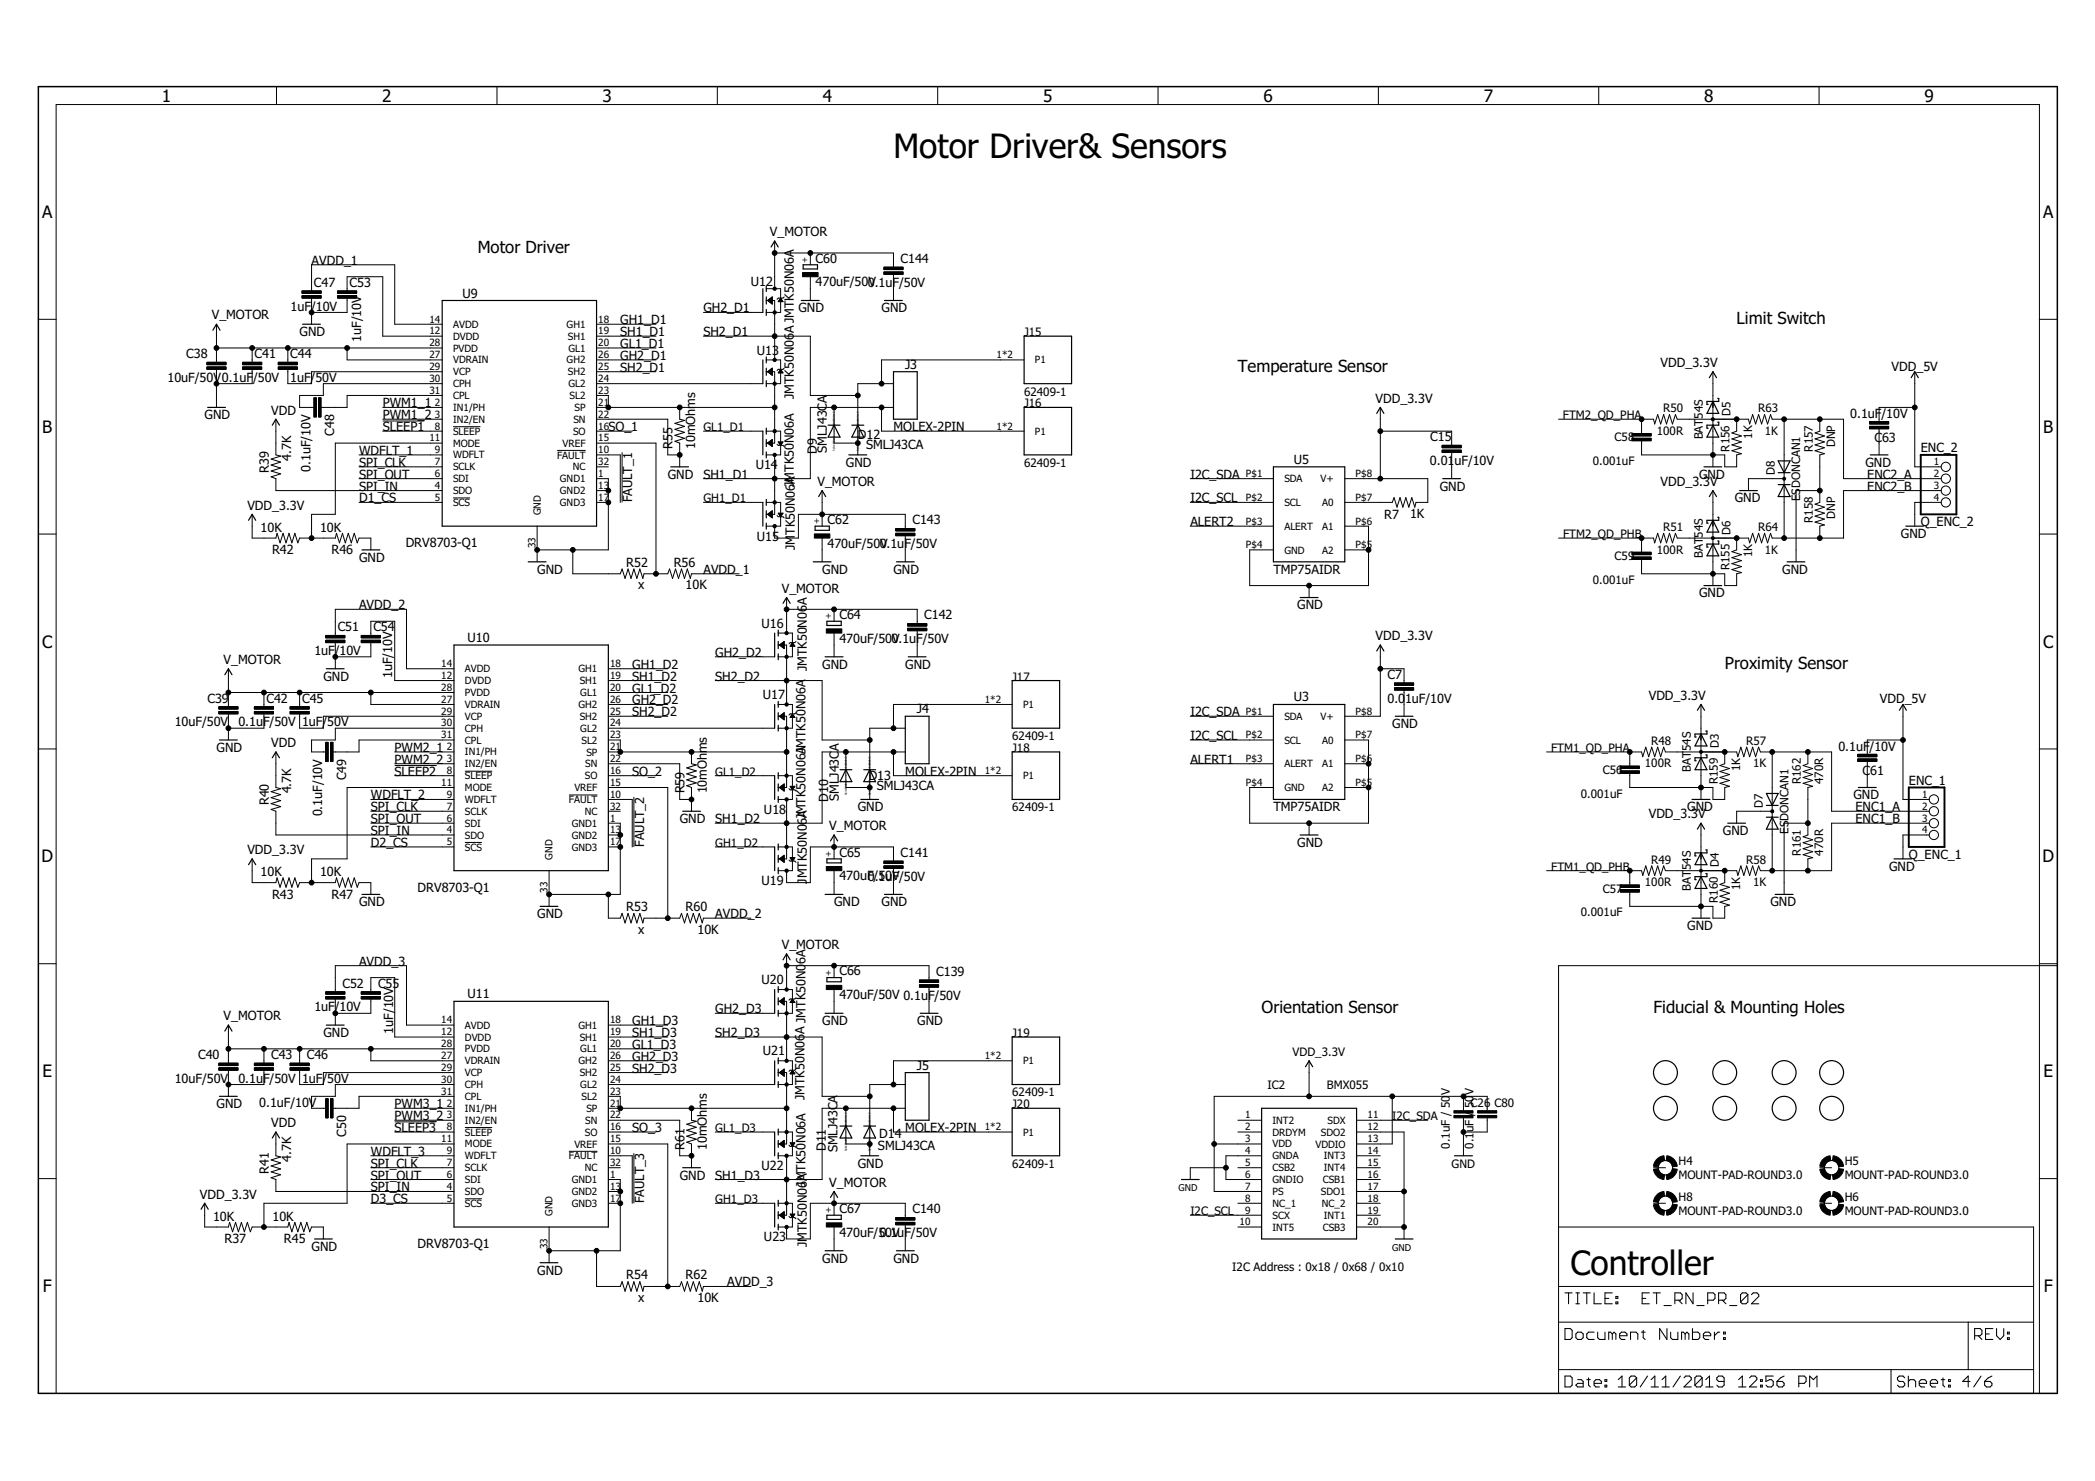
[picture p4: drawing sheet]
<svg xmlns="http://www.w3.org/2000/svg" width="297mm" height="210mm" viewBox="0 0 297 210" stroke-linecap="round" stroke-linejoin="round" font-family="sans-serif">
<defs><g id="words">
<g font-size="4.8">
<text x="126.7" y="22.4">Motor Driver&amp; Sensors</text>
<text x="222.7" y="180.6">Controller</text>
</g>
<g font-size="2.4">
<text x="22.9" y="14.4">1</text>
<text x="54.2" y="14.4">2</text>
<text x="85.4" y="14.4">3</text>
<text x="116.7" y="14.4">4</text>
<text x="147.9" y="14.4">5</text>
<text x="179.2" y="14.4">6</text>
<text x="210.4" y="14.4">7</text>
<text x="241.6" y="14.4">8</text>
<text x="272.9" y="14.4">9</text>
<text x="6" y="30.9">A</text>
<text x="67.7" y="35.9">Motor Driver</text>
<text x="289.7" y="30.9">A</text>
<text x="246.2" y="46">Limit Switch</text>
<text x="175.5" y="52.7">Temperature Sensor</text>
<text x="6" y="61.3">B</text>
<text x="289.7" y="61.3">B</text>
<text x="6" y="91.8">C</text>
<text x="244.5" y="94.8">Proximity Sensor</text>
<text x="289.7" y="91.8">C</text>
<text x="5.9" y="122.2">D</text>
<text x="289.6" y="122.2">D</text>
<text x="178.9" y="143.6">Orientation Sensor</text>
<text x="234.4" y="143.6">Fiducial &amp; Mounting Holes</text>
<text x="6" y="152.7">E</text>
<text x="289.8" y="152.7">E</text>
<text x="6.1" y="183.1">F</text>
<text x="289.8" y="183.1">F</text>
</g>
<g font-size="1.8">
<text x="109.2" y="33.5">V_MOTOR</text>
<text x="44.2" y="37.5">AVDD_1</text>
<text x="44.5" y="40.7">C47</text>
<text x="49.6" y="40.7">C53</text>
<text x="106.5" y="40.5">U12</text>
<text x="115.6" y="40.6">470uF/500.1uF/50V</text>
<text x="115.6" y="37.2">C60</text>
<text x="123.1" y="40.6">V</text>
<text x="127.7" y="37.3">C144</text>
<text x="30" y="45.3">V_MOTOR</text>
<text x="41.2" y="44">1uF/10V</text>
<text x="42.5" y="47.6">GND</text>
<text x="65.6" y="42.2">U9</text>
<text x="87.9" y="47.6">SH1_D1</text>
<text x="87.9" y="46">GH1_D1</text>
<text x="99.7" y="47.6">SH2_D1</text>
<text x="99.7" y="44.3">GH2_D1</text>
<text x="112.5" y="47.2" transform="rotate(-90 112.5 47.2)">A JMTK50N06A</text>
<text x="113.2" y="44.3">GND</text>
<text x="125" y="44.3">GND</text>
<text x="26.4" y="50.8">C38</text>
<text x="36.1" y="50.8">C41</text>
<text x="41.1" y="50.8">C44</text>
<text x="51.2" y="48.5" transform="rotate(-90 51.2 48.5)">1uF/10V</text>
<text x="87.9" y="52.7">SH2_D1</text>
<text x="87.9" y="51">GH2_D1</text>
<text x="87.9" y="49.3">GL1_D1</text>
<text x="107.3" y="50.2">U13</text>
<text x="128.3" y="52.3">J3</text>
<text x="235.4" y="52">VDD_3.3V</text>
<text x="268.2" y="52.5">VDD_5V</text>
<text x="23.8" y="54.1">10uF/50V0.1uF/50V</text>
<text x="29" y="59.4">GND</text>
<text x="38.4" y="58.8">VDD</text>
<text x="41.1" y="54.1">1uF/50V</text>
<text x="54.3" y="57.7">PWM1_1</text>
<text x="54.3" y="59.4">PWM1_2</text>
<text x="112.5" y="56.6" transform="rotate(-90 112.5 56.6)">JMTK50N06</text>
<text x="195" y="57.1">VDD_3.3V</text>
<text x="262.3" y="59.3">0.1uF/10V</text>
<text x="41.3" y="65.3" transform="rotate(-90 41.3 65.3)">4.7K</text>
<text x="47.4" y="61.8" transform="rotate(-90 47.4 61.8)">C48</text>
<text x="50.9" y="64.5">WDFLT_1</text>
<text x="54.3" y="61.1">SLEEP1</text>
<text x="86.3" y="61.1">SO_1</text>
<text x="95.4" y="63.6" transform="rotate(-90 95.4 63.6)">R55</text>
<text x="98.6" y="63.6" transform="rotate(-90 98.6 63.6)">10mOhms</text>
<text x="115.8" y="64.3" transform="rotate(-90 115.8 64.3)">D9</text>
<text x="117.2" y="64.1" transform="rotate(-90 117.2 64.1)">SMLJ43CA</text>
<text x="121.6" y="62.2">D12</text>
<text x="122.8" y="63.6">SMLJ43CA</text>
<text x="126.7" y="61.1">MOLEX-2PIN</text>
<text x="183.5" y="65.7">U5</text>
<text x="202.7" y="65.9">0.01uF/10V</text>
<text x="202.8" y="62.5">C15</text>
<text x="265.8" y="62.6">C63</text>
<text x="272.3" y="64.1">ENC_2</text>
<text x="38.1" y="67" transform="rotate(-90 38.1 67)">R39</text>
<text x="44" y="66.9" transform="rotate(-90 44 66.9)">0.1uF/10V</text>
<text x="50.9" y="66.2">SPI_CLK</text>
<text x="50.9" y="67.8">SPI_OUT</text>
<text x="50.9" y="69.5">SPI_IN</text>
<text x="50.9" y="71.2">D1_CS</text>
<text x="89.6" y="71.2" transform="rotate(-90 89.6 71.2)">FAULT_1</text>
<text x="94.7" y="67.8">GND</text>
<text x="99.7" y="67.8">SH1_D1</text>
<text x="107.1" y="66.5">U14</text>
<text x="115.9" y="68.9">V_MOTOR</text>
<text x="119.9" y="66.2">GND</text>
<text x="168.8" y="67.8">I2C_SDA</text>
<text x="168.8" y="71.2">I2C_SCL</text>
<text x="204.1" y="69.5">GND</text>
<text x="235.4" y="68.9">VDD_3.3V</text>
<text x="240.9" y="67.8">GND</text>
<text x="246" y="71.2">GND</text>
<text x="264.5" y="66.2">GND</text>
<text x="264.8" y="67.8">ENC2_A</text>
<text x="264.8" y="69.5">ENC2_B</text>
<text x="35.1" y="72.2">VDD_3.3V</text>
<text x="37" y="75.3">10K</text>
<text x="45.4" y="75.3">10K</text>
<text x="57.5" y="77.5">DRV8703-Q1</text>
<text x="107.3" y="76.6">U15</text>
<text x="112.7" y="77.9" transform="rotate(-90 112.7 77.9)">JM</text>
<text x="112.7" y="75.8" transform="rotate(-90 112.7 75.8)">TK50N06JAMTK50N06A</text>
<text x="117.3" y="77.6">470uF/500.1uF/50V</text>
<text x="117.3" y="74.3">C62</text>
<text x="124.8" y="77.6">V</text>
<text x="129.4" y="74.3">C143</text>
<text x="168.8" y="74.6">ALERT2</text>
<text x="196.2" y="73.5">R7</text>
<text x="199.9" y="73.4">1K</text>
<text x="269.5" y="76.3">GND</text>
<text x="272.3" y="74.6">Q_ENC_2</text>
<text x="38.6" y="78.5">R42</text>
<text x="47" y="78.5">R46</text>
<text x="50.9" y="79.6">GND</text>
<text x="76.2" y="81.3">GND</text>
<text x="88.8" y="80.3">R52</text>
<text x="90.5" y="83.5">x</text>
<text x="95.5" y="80.3">R56</text>
<text x="97.2" y="83.5">10K</text>
<text x="99.7" y="81.3">AVDD_1</text>
<text x="116.6" y="81.3">GND</text>
<text x="126.7" y="81.3">GND</text>
<text x="180.6" y="81.3">TMP75AIDR</text>
<text x="252.7" y="81.3">GND</text>
<text x="47.9" y="89.5">C51</text>
<text x="50.9" y="86.4">AVDD_2</text>
<text x="52.9" y="89.5">C54</text>
<text x="108" y="89">U16</text>
<text x="110.8" y="84">V_MOTOR</text>
<text x="119" y="87.7">C64</text>
<text x="131.1" y="87.8">C142</text>
<text x="183.9" y="86.4">GND</text>
<text x="240.9" y="84.7">GND</text>
<text x="31.7" y="94.1">V_MOTOR</text>
<text x="44.6" y="92.8">1uF/10V</text>
<text x="66.3" y="91">U10</text>
<text x="89.6" y="94.8">GH1_D2</text>
<text x="101.4" y="93.1">GH2_D2</text>
<text x="114.4" y="95.1" transform="rotate(-90 114.4 95.1)">JMTK50N06A</text>
<text x="116.6" y="94.8">GND</text>
<text x="119" y="91.1">470uF/500.1uF/50V</text>
<text x="126.5" y="91.1">V</text>
<text x="128.4" y="94.8">GND</text>
<text x="195" y="90.7">VDD_3.3V</text>
<text x="29.4" y="99.6">C39</text>
<text x="37.8" y="99.6">C42</text>
<text x="42.8" y="99.6">C45</text>
<text x="45.9" y="96.5">GND</text>
<text x="55.6" y="96.1" transform="rotate(-90 55.6 96.1)">1uF/10V</text>
<text x="89.6" y="96.5">SH1_D2</text>
<text x="89.6" y="98.1">GL1_D2</text>
<text x="89.6" y="99.8">GH2_D2</text>
<text x="89.6" y="101.5">SH2_D2</text>
<text x="101.4" y="96.5">SH2_D2</text>
<text x="108.2" y="99.1">U17</text>
<text x="130" y="101.1">J4</text>
<text x="168.8" y="101.5">I2C_SDA</text>
<text x="183.5" y="99.4">U3</text>
<text x="196.7" y="99.6">0.01uF/10V</text>
<text x="196.7" y="96.2">C7</text>
<text x="233.8" y="99.2">VDD_3.3V</text>
<text x="266.5" y="99.7">VDD_5V</text>
<text x="24.8" y="102.9">10uF/50V</text>
<text x="30.7" y="106.6">GND</text>
<text x="33.8" y="102.9">0.1uF/50V 1uF/50V</text>
<text x="38.4" y="105.9">VDD</text>
<text x="56" y="106.6">PWM2_1</text>
<text x="114.2" y="106.7" transform="rotate(-90 114.2 106.7)">JMTK50N06A</text>
<text x="118.9" y="106.4" transform="rotate(-90 118.9 106.4)">A</text>
<text x="168.8" y="104.9">I2C_SCL</text>
<text x="197.4" y="103.2">GND</text>
<text x="260.7" y="106.4">0.1uF/10V</text>
<text x="41.3" y="112.5" transform="rotate(-90 41.3 112.5)">4.7K</text>
<text x="49.1" y="110.6" transform="rotate(-90 49.1 110.6)">C49</text>
<text x="52.6" y="113.3">WDFLT_2</text>
<text x="56" y="108.3">PWM2_2</text>
<text x="56" y="109.9">SLEEP2</text>
<text x="89.6" y="109.9">SO_2</text>
<text x="97.1" y="112.5" transform="rotate(-90 97.1 112.5)">R59</text>
<text x="100.2" y="112.5" transform="rotate(-90 100.2 112.5)">10mOhms</text>
<text x="117.4" y="113.6" transform="rotate(-90 117.4 113.6)">D10</text>
<text x="118.9" y="113.5" transform="rotate(-90 118.9 113.5)">SMLJ43C</text>
<text x="123.2" y="110.5">D13</text>
<text x="124.3" y="112">SMLJ43CA</text>
<text x="128.4" y="109.9">MOLEX-2PIN</text>
<text x="168.8" y="108.3">ALERT1</text>
<text x="262.8" y="113.3">GND</text>
<text x="264.1" y="109.8">C61</text>
<text x="270.6" y="111.2">ENC_1</text>
<text x="38.1" y="114.1" transform="rotate(-90 38.1 114.1)">R40</text>
<text x="45.7" y="115.7" transform="rotate(-90 45.7 115.7)">0.1uF/10V</text>
<text x="52.6" y="115">SPI_CLK</text>
<text x="52.6" y="116.7">SPI_OUT</text>
<text x="52.6" y="118.4">SPI_IN</text>
<text x="96.4" y="116.7">GND</text>
<text x="101.4" y="116.7">SH1_D2</text>
<text x="108.3" y="115.3">U18</text>
<text x="117.6" y="117.7">V_MOTOR</text>
<text x="121.6" y="115">GND</text>
<text x="180.6" y="115">TMP75AIDR</text>
<text x="233.8" y="116">VDD_3.3V</text>
<text x="239.2" y="115">GND</text>
<text x="244.3" y="118.4">GND</text>
<text x="263.1" y="115">ENC1_A</text>
<text x="263.1" y="116.7">ENC1_B</text>
<text x="35.1" y="121">VDD_3.3V</text>
<text x="37" y="124.2">10K</text>
<text x="45.4" y="124.2">10K</text>
<text x="52.6" y="120">D2_CS</text>
<text x="91.3" y="120" transform="rotate(-90 91.3 120)">FAULT_2</text>
<text x="108" y="125.4">U19</text>
<text x="114.4" y="125.2" transform="rotate(-90 114.4 125.2)">JMTK50N06JAMTK50N06A</text>
<text x="119" y="124.8">470uF/1uF/50V</text>
<text x="119" y="121.4">C65</text>
<text x="123" y="124.8">0.50V</text>
<text x="127.7" y="121.5">C141</text>
<text x="183.9" y="120">GND</text>
<text x="267.8" y="123.4">GND</text>
<text x="270.6" y="121.7">Q_ENC_1</text>
<text x="38.6" y="127.4">R43</text>
<text x="47" y="127.4">R47</text>
<text x="50.9" y="128.5">GND</text>
<text x="59.2" y="126.4">DRV8703-Q1</text>
<text x="76.2" y="130.1">GND</text>
<text x="88.8" y="129.1">R53</text>
<text x="97.2" y="129.1">R60</text>
<text x="101.4" y="130.1">AVDD_2</text>
<text x="118.3" y="128.5">GND</text>
<text x="125" y="128.5">GND</text>
<text x="239.2" y="131.8">GND</text>
<text x="251" y="128.5">GND</text>
<text x="50.9" y="136.9">AVDD_3</text>
<text x="90.5" y="132.3">x</text>
<text x="98.9" y="132.3">10K</text>
<text x="110.8" y="134.5">V_MOTOR</text>
<text x="114.2" y="136.6" transform="rotate(-90 114.2 136.6)">6A</text>
<text x="44.6" y="143.4">1uF/10V</text>
<text x="48.5" y="140">C52</text>
<text x="53.6" y="140">C55</text>
<text x="66.3" y="141.5">U11</text>
<text x="101.4" y="143.6">GH2_D3</text>
<text x="108" y="139.5">U20</text>
<text x="119" y="141.6">470uF/50V 0.1uF/50V</text>
<text x="119" y="138.2">C66</text>
<text x="132.7" y="138.3">C139</text>
<text x="31.7" y="144.6">V_MOTOR</text>
<text x="45.9" y="147">GND</text>
<text x="55.7" y="146.5" transform="rotate(-90 55.7 146.5)">1uF/10V</text>
<text x="89.6" y="145.3">GH1_D3</text>
<text x="89.6" y="147">SH1_D3</text>
<text x="89.6" y="148.7">GL1_D3</text>
<text x="101.4" y="147">SH2_D3</text>
<text x="108.2" y="149.6">U21</text>
<text x="114" y="146.6" transform="rotate(-90 114 146.6)">A JMTK50N0</text>
<text x="116.6" y="145.3">GND</text>
<text x="130" y="145.3">GND</text>
<text x="24.8" y="153.5">10uF/50V</text>
<text x="28.1" y="150.1">C40</text>
<text x="33.8" y="153.5">0.1uF/50V 1uF/50V</text>
<text x="38.4" y="150.1">C43</text>
<text x="43.5" y="150.1">C46</text>
<text x="89.6" y="150.3">GH2_D3</text>
<text x="89.6" y="152">SH2_D3</text>
<text x="114" y="155.9" transform="rotate(-90 114 155.9)">JMTK50N06</text>
<text x="130" y="151.6">J5</text>
<text x="30.7" y="157.1">GND</text>
<text x="36.8" y="156.8">0.1uF/10V</text>
<text x="38.4" y="159.8">VDD</text>
<text x="49.1" y="161.1" transform="rotate(-90 49.1 161.1)">C50</text>
<text x="56" y="157.1">PWM3_1</text>
<text x="56" y="160.4">SLEEP3</text>
<text x="56" y="158.8">PWM3_2</text>
<text x="89.6" y="160.4">SO_3</text>
<text x="124.7" y="161.3">D14</text>
<text x="128.4" y="160.4">MOLEX-2PIN</text>
<text x="38.1" y="166.3" transform="rotate(-90 38.1 166.3)">R41</text>
<text x="41.3" y="164.7" transform="rotate(-90 41.3 164.7)">4.7K</text>
<text x="52.6" y="165.5">SPI_CLK</text>
<text x="52.6" y="167.2">SPI_OUT</text>
<text x="52.6" y="163.8">WDFLT_3</text>
<text x="96.4" y="167.2">GND</text>
<text x="97.1" y="163" transform="rotate(-90 97.1 163)">R61</text>
<text x="100.2" y="163" transform="rotate(-90 100.2 163)">10mOhms</text>
<text x="101.4" y="167.2">SH1_D3</text>
<text x="108" y="165.8">U22</text>
<text x="114.4" y="167.4" transform="rotate(-90 114.4 167.4)">A</text>
<text x="117.1" y="163.1" transform="rotate(-90 117.1 163.1)">D11</text>
<text x="118.8" y="163.3" transform="rotate(-90 118.8 163.3)">SMLJ43CA</text>
<text x="121.6" y="165.5">GND</text>
<text x="124.5" y="163">SMLJ43CA</text>
<text x="28.3" y="169.9">VDD_3.3V</text>
<text x="30.2" y="173">10K</text>
<text x="38.6" y="173">10K</text>
<text x="52.6" y="168.9">SPI_IN</text>
<text x="52.6" y="170.5">D3_CS</text>
<text x="91.3" y="170.5" transform="rotate(-90 91.3 170.5)">FAULT_3</text>
<text x="117.6" y="168.2">V_MOTOR</text>
<text x="119" y="171.9">C67</text>
<text x="129.4" y="172">C140</text>
<text x="31.8" y="176.2">R37</text>
<text x="40.3" y="176.2">R45</text>
<text x="44.2" y="177.3">GND</text>
<text x="59.2" y="176.9">DRV8703-Q1</text>
<text x="108.3" y="175.9">U23</text>
<text x="114.4" y="176.8" transform="rotate(-90 114.4 176.8)">JMTK50N06JMTK50N06A</text>
<text x="116.6" y="179">GND</text>
<text x="119" y="175.3">470uF/500.1VuF/50V</text>
<text x="126.7" y="179">GND</text>
<text x="76.2" y="180.6">GND</text>
<text x="88.8" y="181.3">R54</text>
<text x="90.5" y="184.5">x</text>
<text x="97.2" y="181.3">R62</text>
<text x="98.9" y="184.5">10K</text>
<text x="103.1" y="182.3">AVDD_3</text>
</g>
<g font-size="1.7">
<text x="145.2" y="47.6">J15</text>
<text x="145.2" y="56.1">62409-1</text>
<text x="145.2" y="57.7">J16</text>
<text x="221.6" y="59.4">FTM2_QD_PHA</text>
<text x="235.8" y="58.4">R50</text>
<text x="241.4" y="59.3" transform="rotate(-90 241.4 59.3)">54S</text>
<text x="245.4" y="58.9" transform="rotate(-90 245.4 58.9)">D5</text>
<text x="249.3" y="58.4">R63</text>
<text x="99.7" y="61.1">GL1_D1</text>
<text x="225.8" y="65.9">0.001uF</text>
<text x="228.9" y="62.5">C58</text>
<text x="234.9" y="61.6">100R</text>
<text x="241.4" y="62.3" transform="rotate(-90 241.4 62.3)">BAT</text>
<text x="245.2" y="64" transform="rotate(-90 245.2 64)">R156</text>
<text x="248.4" y="62.2" transform="rotate(-90 248.4 62.2)">1K</text>
<text x="250.2" y="61.6">1K</text>
<text x="257" y="64" transform="rotate(-90 257 64)">R157</text>
<text x="260.2" y="63.4" transform="rotate(-90 260.2 63.4)">DNP</text>
<text x="99.7" y="71.2">GH1_D1</text>
<text x="145.2" y="66.2">62409-1</text>
<text x="251.6" y="67.3" transform="rotate(-90 251.6 67.3)">D8</text>
<text x="255.3" y="71" transform="rotate(-90 255.3 71)">ES</text>
<text x="255.3" y="69.2" transform="rotate(-90 255.3 69.2)">DONCAN1</text>
<text x="221.6" y="76.3">FTM2_QD_PHB</text>
<text x="235.8" y="75.3">R51</text>
<text x="241.4" y="76.2" transform="rotate(-90 241.4 76.2)">54S</text>
<text x="245.4" y="75.8" transform="rotate(-90 245.4 75.8)">D6</text>
<text x="249.3" y="75.3">R64</text>
<text x="257" y="74.1" transform="rotate(-90 257 74.1)">R158</text>
<text x="260.2" y="73.5" transform="rotate(-90 260.2 73.5)">DNP</text>
<text x="225.8" y="82.7">0.001uF</text>
<text x="228.9" y="79.4">C59</text>
<text x="234.9" y="78.5">100R</text>
<text x="241.4" y="79.1" transform="rotate(-90 241.4 79.1)">BAT</text>
<text x="245.2" y="80.9" transform="rotate(-90 245.2 80.9)">R155</text>
<text x="248.4" y="79" transform="rotate(-90 248.4 79)">1K</text>
<text x="250.2" y="78.5">1K</text>
<text x="143.5" y="96.5">J17</text>
<text x="143.5" y="104.9">62409-1</text>
<text x="143.5" y="106.6">J18</text>
<text x="219.9" y="106.6">FTM1_QD_PHA</text>
<text x="234.1" y="105.6">R48</text>
<text x="239.7" y="106.5" transform="rotate(-90 239.7 106.5)">54S</text>
<text x="243.7" y="106.1" transform="rotate(-90 243.7 106.1)">D3</text>
<text x="247.6" y="105.6">R57</text>
<text x="101.4" y="109.9">GL1_D2</text>
<text x="224.1" y="113">0.001uF</text>
<text x="227.2" y="109.7">C56</text>
<text x="233.2" y="108.8">100R</text>
<text x="239.7" y="109.4" transform="rotate(-90 239.7 109.4)">BAT</text>
<text x="243.6" y="111.2" transform="rotate(-90 243.6 111.2)">R159</text>
<text x="246.7" y="109.3" transform="rotate(-90 246.7 109.3)">1K</text>
<text x="248.6" y="108.8">1K</text>
<text x="255.3" y="111.2" transform="rotate(-90 255.3 111.2)">R162</text>
<text x="258.5" y="111.2" transform="rotate(-90 258.5 111.2)">470R</text>
<text x="143.5" y="115">62409-1</text>
<text x="249.9" y="114.5" transform="rotate(-90 249.9 114.5)">D7</text>
<text x="253.6" y="118.2" transform="rotate(-90 253.6 118.2)">ES</text>
<text x="253.6" y="116.3" transform="rotate(-90 253.6 116.3)">DONCAN1</text>
<text x="101.4" y="120">GH1_D2</text>
<text x="219.9" y="123.4">FTM1_QD_PHB</text>
<text x="233.2" y="125.6">100R</text>
<text x="234.1" y="122.4">R49</text>
<text x="239.7" y="123.3" transform="rotate(-90 239.7 123.3)">54S</text>
<text x="243.7" y="122.9" transform="rotate(-90 243.7 122.9)">D4</text>
<text x="247.6" y="122.4">R58</text>
<text x="248.6" y="125.6">1K</text>
<text x="255.3" y="121.3" transform="rotate(-90 255.3 121.3)">R161</text>
<text x="258.5" y="121.3" transform="rotate(-90 258.5 121.3)">470R</text>
<text x="224.1" y="129.9">0.001uF</text>
<text x="227.2" y="126.5">C57</text>
<text x="239.7" y="126.3" transform="rotate(-90 239.7 126.3)">BAT</text>
<text x="243.6" y="128" transform="rotate(-90 243.6 128)">R160</text>
<text x="246.7" y="126.1" transform="rotate(-90 246.7 126.1)">1K</text>
<text x="143.5" y="147">J19</text>
<text x="183.3" y="149.7">VDD_3.3V</text>
<text x="143.5" y="155.4">62409-1</text>
<text x="179.7" y="154.3">IC2</text>
<text x="188.1" y="154.3">BMX055</text>
<text x="205.6" y="155.2" transform="rotate(-90 205.6 155.2)">V</text>
<text x="208.9" y="155.2" transform="rotate(-90 208.9 155.2)">V</text>
<text x="101.4" y="160.4">GL1_D3</text>
<text x="143.5" y="157.1">J20</text>
<text x="197.4" y="158.8">I2C_SDA</text>
<text x="208.5" y="156.8">C26 C80</text>
<text x="143.5" y="165.5">62409-1</text>
<text x="205.6" y="162.8" transform="rotate(-90 205.6 162.8)">0.1uF / 50</text>
<text x="205.8" y="165.5">GND</text>
<text x="208.9" y="162.8" transform="rotate(-90 208.9 162.8)">0.1uF / 50</text>
<text x="238" y="167.1">MOUNT-PAD-ROUND3.0</text>
<text x="238" y="165.1">H4</text>
<text x="261.6" y="167.1">MOUNT-PAD-ROUND3.0</text>
<text x="261.6" y="165.1">H5</text>
<text x="101.4" y="170.5">GH1_D3</text>
<text x="168.8" y="172.2">I2C_SCL</text>
<text x="238" y="172.2">MOUNT-PAD-ROUND3.0</text>
<text x="238" y="170.2">H8</text>
<text x="261.6" y="172.2">MOUNT-PAD-ROUND3.0</text>
<text x="261.6" y="170.2">H6</text>
<text x="174.7" y="180.2">I2C Address : 0x18 / 0x68 / 0x10</text>
</g>
<g font-size="1.4">
<text x="60.9" y="47.4">12</text>
<text x="60.9" y="45.7">14</text>
<text x="64.2" y="46.5">AVDD</text>
<text x="80.3" y="46.5">GH1</text>
<text x="84.8" y="45.7">18</text>
<text x="84.8" y="47.4">19</text>
<text x="60.9" y="50.8">27</text>
<text x="60.9" y="49.1">28</text>
<text x="60.9" y="52.5">29</text>
<text x="64.2" y="48.1">DVDD</text>
<text x="64.2" y="51.5">VDRAIN</text>
<text x="64.2" y="49.8">PVDD</text>
<text x="64.2" y="53.2">VCP</text>
<text x="80.3" y="51.5">GH2</text>
<text x="80.5" y="48.2">SH1</text>
<text x="80.5" y="53.2">SH2</text>
<text x="80.6" y="49.8">GL1</text>
<text x="84.8" y="49.1">20</text>
<text x="84.8" y="52.5">25</text>
<text x="84.8" y="50.8">26</text>
<text x="141.3" y="50.8">1*2</text>
<text x="146.7" y="51.5">P1</text>
<text x="60.9" y="54.1">30</text>
<text x="60.9" y="55.8">31</text>
<text x="61.7" y="57.5">2</text>
<text x="61.7" y="59.2">3</text>
<text x="64.2" y="58.2">IN1/PH</text>
<text x="64.2" y="59.9">IN2/EN</text>
<text x="64.2" y="54.9">CPH</text>
<text x="64.2" y="56.6">CPL</text>
<text x="80.6" y="54.9">GL2</text>
<text x="80.8" y="56.6">SL2</text>
<text x="81.3" y="59.9">SN</text>
<text x="81.5" y="58.3">SP</text>
<text x="84.8" y="57.5">21</text>
<text x="84.8" y="59.2">22</text>
<text x="84.8" y="55.8">23</text>
<text x="84.8" y="54.1">24</text>
<text x="60.9" y="62.6">11</text>
<text x="61.7" y="65.9">7</text>
<text x="61.7" y="60.9">8</text>
<text x="61.7" y="64.2">9</text>
<text x="64.2" y="61.6">SLEEP</text>
<text x="64.2" y="65">WDFLT</text>
<text x="64.2" y="63.3">MODE</text>
<text x="79" y="65">FAULT</text>
<text x="79.7" y="63.3">VREF</text>
<text x="81.3" y="61.6">SO</text>
<text x="84.8" y="64.2">10</text>
<text x="84.8" y="62.6">15</text>
<text x="84.8" y="60.9">16</text>
<text x="84.8" y="65.9">32</text>
<text x="141.3" y="60.9">1*2</text>
<text x="146.7" y="61.6">P1</text>
<text x="274.2" y="65.9">1</text>
<text x="61.7" y="69.3">4</text>
<text x="61.7" y="71">5</text>
<text x="61.7" y="67.6">6</text>
<text x="64.2" y="70">SDO</text>
<text x="64.2" y="71.7">SCS</text>
<text x="64.2" y="68.3">SDI</text>
<text x="64.2" y="66.7">SCLK</text>
<text x="79.4" y="68.4">GND1</text>
<text x="79.4" y="70">GND2</text>
<text x="79.4" y="71.7">GND3</text>
<text x="81.2" y="66.7">NC</text>
<text x="84.8" y="67.6">1</text>
<text x="84.8" y="69.3">13</text>
<text x="84.8" y="71">17</text>
<text x="176.7" y="67.6">P$1</text>
<text x="176.7" y="71">P$2</text>
<text x="182.1" y="68.3">SDA</text>
<text x="182.1" y="71.7">SCL</text>
<text x="187.2" y="68.4">V+</text>
<text x="187.5" y="71.7">A0</text>
<text x="192.2" y="71">P$7</text>
<text x="192.2" y="67.6">P$8</text>
<text x="274.2" y="67.6">2</text>
<text x="274.2" y="69.3">3</text>
<text x="274.2" y="71">4</text>
<text x="75.9" y="77.7" transform="rotate(-90 75.9 77.7)">33</text>
<text x="76.7" y="73" transform="rotate(-90 76.7 73)">GND</text>
<text x="176.7" y="74.3">P$3</text>
<text x="176.7" y="77.7">P$4</text>
<text x="182.1" y="75.1">ALERT</text>
<text x="187.5" y="75.1">A1</text>
<text x="192.2" y="77.7">P$5</text>
<text x="192.2" y="74.3">P$6</text>
<text x="182.1" y="78.5">GND</text>
<text x="187.5" y="78.5">A2</text>
<text x="62.6" y="94.5">14</text>
<text x="65.9" y="95.3">AVDD</text>
<text x="82" y="95.3">GH1</text>
<text x="86.5" y="94.5">18</text>
<text x="62.6" y="96.2">12</text>
<text x="62.6" y="99.6">27</text>
<text x="62.6" y="97.9">28</text>
<text x="62.6" y="101.3">29</text>
<text x="65.9" y="97">DVDD</text>
<text x="65.9" y="100.3">VDRAIN</text>
<text x="65.9" y="98.7">PVDD</text>
<text x="82" y="100.3">GH2</text>
<text x="82.2" y="97">SH1</text>
<text x="82.3" y="98.7">GL1</text>
<text x="86.5" y="96.2">19</text>
<text x="86.5" y="97.9">20</text>
<text x="86.5" y="101.3">25</text>
<text x="86.5" y="99.6">26</text>
<text x="139.6" y="99.6">1*2</text>
<text x="145.1" y="100.3">P1</text>
<text x="176.7" y="101.3">P$1</text>
<text x="192.2" y="101.3">P$8</text>
<text x="62.6" y="103">30</text>
<text x="62.6" y="104.6">31</text>
<text x="63.4" y="106.3">2</text>
<text x="65.9" y="107.1">IN1/PH</text>
<text x="65.9" y="102">VCP</text>
<text x="65.9" y="103.7">CPH</text>
<text x="65.9" y="105.4">CPL</text>
<text x="82.2" y="102">SH2</text>
<text x="82.3" y="103.7">GL2</text>
<text x="82.4" y="105.4">SL2</text>
<text x="83.1" y="107.1">SP</text>
<text x="86.5" y="106.3">21</text>
<text x="86.5" y="104.6">23</text>
<text x="86.5" y="103">24</text>
<text x="176.7" y="104.6">P$2</text>
<text x="182.1" y="102">SDA</text>
<text x="182.1" y="105.4">SCL</text>
<text x="187.2" y="102">V+</text>
<text x="187.5" y="105.4">A0</text>
<text x="192.2" y="104.6">P$7</text>
<text x="62.6" y="111.4">11</text>
<text x="63.4" y="108">3</text>
<text x="63.4" y="109.7">8</text>
<text x="63.4" y="113.1">9</text>
<text x="65.9" y="108.8">IN2/EN</text>
<text x="65.9" y="110.4">SLEEP</text>
<text x="65.9" y="113.8">WDFLT</text>
<text x="65.9" y="112.1">MODE</text>
<text x="80.7" y="113.8">FAULT</text>
<text x="81.4" y="112.1">VREF</text>
<text x="82.9" y="110.4">SO</text>
<text x="83" y="108.8">SN</text>
<text x="86.5" y="113.1">10</text>
<text x="86.5" y="111.4">15</text>
<text x="86.5" y="109.7">16</text>
<text x="86.5" y="108">22</text>
<text x="139.6" y="109.7">1*2</text>
<text x="145.1" y="110.4">P1</text>
<text x="176.7" y="108">P$3</text>
<text x="176.7" y="111.4">P$4</text>
<text x="182.1" y="108.8">ALERT</text>
<text x="182.1" y="112.1">GND</text>
<text x="187.5" y="112.1">A2</text>
<text x="187.5" y="108.8">A1</text>
<text x="192.2" y="111.4">P$5</text>
<text x="192.2" y="108">P$6</text>
<text x="272.5" y="113.1">1</text>
<text x="63.4" y="118.1">4</text>
<text x="63.4" y="119.8">5</text>
<text x="63.4" y="116.4">6</text>
<text x="63.4" y="114.8">7</text>
<text x="65.9" y="118.9">SDO</text>
<text x="65.9" y="117.2">SDI</text>
<text x="65.9" y="115.5">SCLK</text>
<text x="81.1" y="117.2">GND1</text>
<text x="81.1" y="118.9">GND2</text>
<text x="82.9" y="115.5">NC</text>
<text x="86.5" y="116.4">1</text>
<text x="86.5" y="118.1">13</text>
<text x="86.5" y="119.8">17</text>
<text x="86.5" y="114.8">32</text>
<text x="272.5" y="114.8">2</text>
<text x="272.5" y="116.4">3</text>
<text x="272.5" y="118.1">4</text>
<text x="65.9" y="120.5">SCS</text>
<text x="78.3" y="121.9" transform="rotate(-90 78.3 121.9)">GND</text>
<text x="81.1" y="120.5">GND3</text>
<text x="77.6" y="126.5" transform="rotate(-90 77.6 126.5)">33</text>
<text x="62.6" y="146.7">12</text>
<text x="62.6" y="145.1">14</text>
<text x="62.6" y="148.4">28</text>
<text x="65.9" y="147.5">DVDD</text>
<text x="65.9" y="145.8">AVDD</text>
<text x="65.9" y="149.2">PVDD</text>
<text x="82" y="145.8">GH1</text>
<text x="82.2" y="147.5">SH1</text>
<text x="82.3" y="149.2">GL1</text>
<text x="86.5" y="145.1">18</text>
<text x="86.5" y="146.7">19</text>
<text x="86.5" y="148.4">20</text>
<text x="62.6" y="150.1">27</text>
<text x="62.6" y="151.8">29</text>
<text x="62.6" y="153.5">30</text>
<text x="62.6" y="155.2">31</text>
<text x="65.9" y="150.8">VDRAIN</text>
<text x="65.9" y="152.5">VCP</text>
<text x="65.9" y="154.2">CPH</text>
<text x="65.9" y="155.9">CPL</text>
<text x="82" y="150.9">GH2</text>
<text x="82.2" y="152.5">SH2</text>
<text x="82.3" y="154.2">GL2</text>
<text x="82.4" y="155.9">SL2</text>
<text x="86.5" y="155.2">23</text>
<text x="86.5" y="153.5">24</text>
<text x="86.5" y="151.8">25</text>
<text x="86.5" y="150.1">26</text>
<text x="139.6" y="150.1">1*2</text>
<text x="145.1" y="150.8">P1</text>
<text x="62.6" y="161.9">11</text>
<text x="63.4" y="156.8">2</text>
<text x="63.4" y="158.5">3</text>
<text x="63.4" y="160.2">8</text>
<text x="65.9" y="157.6">IN1/PH</text>
<text x="65.9" y="159.3">IN2/EN</text>
<text x="65.9" y="160.9">SLEEP</text>
<text x="82.9" y="161">SO</text>
<text x="83" y="159.3">SN</text>
<text x="83.1" y="157.6">SP</text>
<text x="86.5" y="161.9">15</text>
<text x="86.5" y="160.2">16</text>
<text x="86.5" y="156.8">21</text>
<text x="86.5" y="158.5">22</text>
<text x="139.6" y="160.2">1*2</text>
<text x="145.1" y="160.9">P1</text>
<text x="176.5" y="158.5">1</text>
<text x="176.5" y="160.2">2</text>
<text x="176.5" y="161.9">3</text>
<text x="180.4" y="159.3">INT2</text>
<text x="180.4" y="160.9">DRDYM</text>
<text x="187.3" y="161">SDO2</text>
<text x="188.2" y="159.3">SDX</text>
<text x="193.9" y="158.5">11</text>
<text x="193.9" y="160.2">12</text>
<text x="193.9" y="161.9">13</text>
<text x="63.4" y="166.9">6</text>
<text x="63.4" y="165.3">7</text>
<text x="63.4" y="163.6">9</text>
<text x="65.9" y="167.7">SDI</text>
<text x="65.9" y="166">SCLK</text>
<text x="65.9" y="164.3">WDFLT</text>
<text x="65.9" y="162.6">MODE</text>
<text x="80.7" y="164.3">FAULT</text>
<text x="81.1" y="167.7">GND1</text>
<text x="81.4" y="162.6">VREF</text>
<text x="82.9" y="166">NC</text>
<text x="86.5" y="166.9">1</text>
<text x="86.5" y="163.6">10</text>
<text x="86.5" y="165.3">32</text>
<text x="176.5" y="163.6">4</text>
<text x="176.5" y="165.3">5</text>
<text x="176.5" y="166.9">6</text>
<text x="180.4" y="162.6">VDD</text>
<text x="180.4" y="164.3">GNDA</text>
<text x="180.4" y="166">CSB2</text>
<text x="180.4" y="167.7">GNDIO</text>
<text x="186.5" y="162.6">VDDIO</text>
<text x="187.6" y="167.7">CSB1</text>
<text x="187.7" y="164.3">INT3</text>
<text x="187.7" y="166">INT4</text>
<text x="193.9" y="163.6">14</text>
<text x="193.9" y="165.3">15</text>
<text x="193.9" y="166.9">16</text>
<text x="63.4" y="168.6">4</text>
<text x="63.4" y="170.3">5</text>
<text x="65.9" y="169.4">SDO</text>
<text x="65.9" y="171.1">SCS</text>
<text x="78.3" y="172.4" transform="rotate(-90 78.3 172.4)">GND</text>
<text x="81.1" y="169.4">GND2</text>
<text x="81.1" y="171.1">GND3</text>
<text x="86.5" y="168.6">13</text>
<text x="86.5" y="170.3">17</text>
<text x="175.8" y="173.7">10</text>
<text x="176.5" y="168.6">7</text>
<text x="176.5" y="170.3">8</text>
<text x="176.5" y="172">9</text>
<text x="180.4" y="169.4">PS</text>
<text x="180.4" y="171.1">NC_1</text>
<text x="180.4" y="172.7">SCX</text>
<text x="187.3" y="169.4">SDO1</text>
<text x="187.4" y="171.1">NC_2</text>
<text x="187.7" y="172.7">INT1</text>
<text x="193.9" y="168.6">17</text>
<text x="193.9" y="170.3">18</text>
<text x="193.9" y="172">19</text>
<text x="193.9" y="173.7">20</text>
<text x="77.6" y="177" transform="rotate(-90 77.6 177)">33</text>
<text x="180.4" y="174.4">INT5</text>
<text x="187.6" y="174.4">CSB3</text>
</g>
<g font-size="1.3">
<text x="167.1" y="168.9">GND</text>
<text x="197.4" y="177.3">GND</text>
</g>
<g font-size="1.2">
<text x="114.5" y="37.3" transform="rotate(-90 114.5 37.3)">+</text>
<text x="116.2" y="74.3" transform="rotate(-90 116.2 74.3)">+</text>
<text x="117.9" y="87.8" transform="rotate(-90 117.9 87.8)">+</text>
<text x="117.9" y="121.5" transform="rotate(-90 117.9 121.5)">+</text>
<text x="117.9" y="138.3" transform="rotate(-90 117.9 138.3)">+</text>
<text x="117.9" y="172" transform="rotate(-90 117.9 172)">+</text>
</g>
<g font-size=".4">
<text x="118.4" y="63.9" transform="rotate(-90 118.4 63.9)">SpiceO</text>
<text x="118.4" y="62.7" transform="rotate(-90 118.4 62.7)">rder 1</text>
<text x="118.4" y="60.5" transform="rotate(-90 118.4 60.5)">SpiceOrder 2</text>
<text x="121.8" y="63.9" transform="rotate(-90 121.8 63.9)">SpiceOrder 1</text>
<text x="121.8" y="60.5" transform="rotate(-90 121.8 60.5)">SpiceOrder 2</text>
<text x="120.1" y="112.7" transform="rotate(-90 120.1 112.7)">SpiceO</text>
<text x="120.1" y="111.5" transform="rotate(-90 120.1 111.5)">rder 1</text>
<text x="120.1" y="109.3" transform="rotate(-90 120.1 109.3)">SpiceOrder 2</text>
<text x="123.4" y="112.7" transform="rotate(-90 123.4 112.7)">SpiceOrder 1</text>
<text x="123.4" y="109.3" transform="rotate(-90 123.4 109.3)">SpiceOrder 2</text>
<text x="120.1" y="159.8" transform="rotate(-90 120.1 159.8)">SpiceOrder 2</text>
<text x="123.4" y="159.8" transform="rotate(-90 123.4 159.8)">SpiceOrder 2</text>
<text x="120.1" y="163.2" transform="rotate(-90 120.1 163.2)">SpiceO</text>
<text x="120.1" y="162" transform="rotate(-90 120.1 162)">rder 1</text>
<text x="123.4" y="163.2" transform="rotate(-90 123.4 163.2)">SpiceOrder 1</text>
</g>
</g></defs>
<g fill="none" stroke="#000" stroke-width=".14">
<path d="M39.2 12.3v2.5M70.5 12.3v2.5M101.7 12.3v2.5M132.9 12.3v2.5M164.2 12.3v2.5M195.4 12.3v2.5M226.7 12.3v2.5M257.9 12.3v2.5M109.8 34.2v6.7M109.8 35.9h16.9v2M114.9 35.9v1.6M114.9 39.2v3.4"/>
<path d="M126.7 38.9v3.7M5.4 45.3h2.6M30.7 49.3h32M30.7 46v5.4M30.7 52.3v5.4M35.8 52.3v2.1h-5.1M35.8 49.3v2.1M39.1 59.4v5.1l.7 .1-1.4 .5 1.4 .4-1.4 .4 1.4 .4-1.4 .5 1.4 .4-1.4 .4 .7 .2v1.7h23.6M40.8 52.3v2.1h3.4v-1.7h18.5M40.8 49.3v2.1M44.2 41.2v-3.7h11.8v8.5h6.7M44.2 42.2v3.8"/>
<path d="M49.2 41.2v-2h5.1v8.4h8.4M49.2 49.3v1.7h13.5M49.2 42.2v2.1h-5M54.3 59.7h5.9M54.3 57.7h8.4M54.3 59.4h8.4M62.7 54.4h-16.9v1.6h-3.3v1.7h2M62.7 56h-13.5v1.7h-3.7M84.6 57.7h25.2M84.6 59.4h10.1v5.1h1.7M84.6 47.6h8.4M84.6 46h8.4"/>
<path d="M84.6 49.3h8.4M84.6 56h1.7v1.7M84.6 54.4h23.6M84.6 52.7h8.4M84.6 51h8.4M96.4 57.7v1.7M99.7 47.6h15.2v8.4h6.7M99.7 44.3h8.5M108.6 52.7h1.2v10.1h-1.2M108.6 51h2.1v3.4h-2.1M108.6 42.6h1.2v8.4M108.6 40.9h2.1v3.4h-2.1"/>
<path d="M108.8 42.6l.7-.5v1zM108.8 52.7l.7-.5v1zM108.8 52.7h.7M108.9 52.6h.6M108.9 42.7h.6M108.9 42.5h.6M108.9 52.8h.6M109 42.7h.5M109 42.4h.5M109 52.6h.5M109 52.8h.5M109.1 42.8h.4"/>
<path d="M109.1 52.5h.4M109.1 42.4h.4M109.1 52.9h.4M109.2 52.4h.3M109.2 42.3h.3M109.2 42.9h.3M109.2 53h.3M109.3 42.2h.2M109.3 42.9h.2M109.3 52.3h.2M109.3 53h.2M109.4 52.3h.1"/>
<path d="M109.4 43h.1M109.4 42.2h.1M109.4 53.1h.1M109.5 52.2h.1M109.5 43.1h.1M109.5 42.1h.1M109.5 53.2h.1M110.4 52.8h.6M110.4 42.7h.6M110.4 42.6h.5M110.4 52.7h.5M110.5 52.6h.4"/>
<path d="M110.5 42.5h.3M110.5 52.6h.3M110.6 42.4h.2M110.6 52.5h.2M110.6 42.3h.1M110.6 52.4h.1M110.7 42.2l.3 .6h-.7zM110.7 52.3l.3 .6h-.7zM111.2 42.1l-.2 .1h-.7l-.1 .2M111.2 52.2l-.2 .1h-.7l-.1 .2M118.3 57.7v5.1h3.3M125 57.7v3.4h20.2"/>
<path d="M126.7 57.7h-11.8v10.1h-15.2M126.7 54.4h-5.1v10.1M145.2 51h-20.2v3.4M195.7 57.7v10.1M221 59.4h13.4l.2 .7 .4-1.3 .5 1.3 .4-1.3 .4 1.3 .4-1.3 .4 1.3 .5-1.3 .2 .6h10.1l.2 .7 .4-1.3 .4 1.3 .4-1.3 .5 1.3 .4-1.3 .4 1.3 .4-1.3 .3 .6h10.1v8.4h13.8M232.7 59.4v2M242.9 52.7v13.5M246.2 59.4v1.7l-.6 .3 1.3 .4-1.3 .4 1.3 .4-1.3 .5 1.3 .4-1.3 .4 1.3 .4-.7 .2v1.7h-1.7v-1.7h-11.8v-2M253 59.4v16.9M258 59.4v1.7l-.7 .3 1.4 .4-1.4 .4 1.4 .4-1.4 .5 1.4 .4-1.4 .4 1.4 .4-.7 .2v6.7l-.7 .3 1.4 .4-1.4 .4 1.4 .4-1.4 .5 1.4 .4-1.4 .4 1.4 .4-.7 .2v1.7M271.5 57.7h-5.1v2.1M271.5 52.7v13.5h3.7"/>
<path d="M289.2 45.3h2.5M5.4 75.7h2.6M35.8 72.9v3.4h3.3l.2-.7 .4 1.3 .4-1.3 .5 1.3 .4-1.3 .4 1.3 .4-1.3 .4 1.3 .3-.6h5l.2-.7 .4 1.3 .5-1.3 .4 1.3 .4-1.3 .4 1.3 .4-1.3 .5 1.3 .2-.6h1.7v1.6M50.9 67.8h11.8M50.9 71.2h11.8M50.9 66.2h11.8M50.9 64.5h11.8M54.3 61.1h8.4M62.7 62.8h-15.2v10.1h-3.3v3.4M64.2 70.6h2.5M64.2 60.5h3.9M76.2 74.6v5"/>
<path d="M79 63.8h4M81.2 77.9v3.4h6.7l.3-.7 .4 1.4 .4-1.4 .5 1.4 .4-1.4 .4 1.4 .4-1.4 .4 1.4 .2-.7h3.4l.2-.7 .5 1.4 .4-1.4 .4 1.4 .4-1.4 .4 1.4 .5-1.4 .4 1.4 .1-.7h6.8M84.6 67.8h1.7v10.1h-10.1M84.6 69.5h1.7M84.6 71.2h1.7M84.6 66.2h1.7M84.6 61.1h5M84.6 64.5h3.3v6.7M84.6 62.8h8.4v18.5M88.2 64.1v7.1M96.4 62.8v3.4M99.7 71.2h8.5"/>
<path d="M99.7 61.1h8.5M108.6 71.2h2.1v3.4h-2.1M108.6 61.1h2.1v3.4h-2.1M108.8 62.8l.7-.5v1zM108.8 72.9l.7-.5v1zM108.9 62.7h.6M108.9 72.9h.6M108.9 62.9h.6M109 73h.5M109 72.8h.5M109 62.7h.5M109.1 62.9h.4"/>
<path d="M109.1 72.7h.4M109.1 73.1h.4M109.1 62.6h.4M109.1 63h.4M109.2 62.5h.3M109.2 73.1h.3M109.2 72.6h.3M109.2 63.1h.3M109.2 73.2h.3M109.3 62.5h.2M109.3 63.2h.2M109.3 73.3h.2"/>
<path d="M109.3 72.5h.2M109.3 62.4h.2M109.4 63.2h.1M109.4 73.3h.1M109.4 72.5h.1M109.5 62.3h.1M109.8 64.5v8.4h-1.2M109.8 74.6v1.7h3.4v-3.4h15.2v2M110.2 63l.1 .1h.7l.2 .2M110.2 73.1l.1 .1h.7l.2 .2M110.3 62.6h.7l-.3 .5zM110.3 72.7h.7l-.3 .5z"/>
<path d="M110.4 62.7h.6M110.4 72.8h.6M110.4 62.7h.5M110.4 72.9h.5M110.5 62.8h.4M110.5 72.9h.4M110.5 62.9h.3M110.5 73h.3M110.6 62.9h.2M110.6 73.1h.2M110.6 63h.1M110.6 73.1h.1"/>
<path d="M110.7 63.1h.1M116.6 69.5v5.1M116.6 76.3v3.3M128.4 75.9v3.7M168.8 67.8h11.8M168.8 71.2h11.8M168.8 74.6h11.8M190.7 67.8h11.7v3.4h-1.6l-.2 .7-.4-1.4-.5 1.4-.4-1.4-.4 1.4-.4-1.4-.4 1.4-.4-1.4-.3 .7h-6.7M190.7 74.6h3.3v8.4h-16.8v-5.1h3.4M190.7 77.9h3.3M195.7 61.1h10.1v2M205.8 64.1v3.7"/>
<path d="M232.7 76.3v2M242.9 69.5v13.5M246.2 76.3v1.6l-.6 .3 1.3 .4-1.3 .4 1.3 .5-1.3 .4 1.3 .4-1.3 .4 1.3 .5-.7 .1v1.7h-1.7v-1.7h-11.8v-2M253 67.8h-5.1v1.7M258 69.5h-3.3v10.1M266.4 60.8v3.7M275.2 69.5h-13.8v6.8h-10.1l-.3-.7-.4 1.3-.4-1.3-.4 1.3-.5-1.3-.4 1.3-.4-1.3-.4 1.3-.2-.6h-10.1l-.2-.7-.5 1.3-.4-1.3-.4 1.3-.4-1.3-.4 1.3-.5-1.3-.4 1.3-.2-.6h-13.4M275.2 71.2h-3.7v3.4M289.2 75.7h2.5M32.4 98.1h32M32.4 94.8v5.4M37.4 98.1v2.1"/>
<path d="M42.5 98.1v2.1M47.5 90.1v-3.7h10.1v8.4h6.8M47.5 91.1v3.7M52.6 90.1v-2h3.4v8.4h8.4M52.6 98.1v1.7h11.8M52.6 91.1v2h-5.1M86.3 96.5h8.4M86.3 94.8h8.4M86.3 98.1h8.4M86.3 99.8h8.4M101.4 96.5h15.2v8.4h6.7M101.4 93.1h8.4"/>
<path d="M110.3 99.8h2.1v3.4h-2.1M110.3 91.4h1.2v8.4M110.3 89.7h2.1v3.4h-2.1M110.6 91.4h.6M110.6 91.5h.6M110.7 91.3h.5M110.7 91.6h.5M110.8 91.2h.4M110.8 91.6h.4M110.9 91.1h.3M110.9 91.7h.3M111 91.1h.2"/>
<path d="M111 91.8h.2M111.1 91h.1M111.1 91.8h.1M111.1 90.9h.1M111.2 91.9h.1M111.2 90.9l-.7 .5 .7 .5M111.2 90.9v1M111.5 84.7v5M111.5 86.4h18.5v2M112 91.6h.7M112.1 91.5h.5M112.1 91.4h.5"/>
<path d="M112.2 91.4h.3M112.2 91.3h.3M112.3 91.2h.2M112.3 91.1h.1M112.4 91.1l.3 .5h-.7zM112.9 90.9l-.2 .2h-.7l-.1 .1M118.3 86.4v1.7M118.3 89.7v3.4M130 89.4v3.7M143.5 99.8h-16.8v3.4M185.6 83v1.7M195.7 94.8h3.4v2"/>
<path d="M195.7 91.4v10.1h-5M199.1 97.8v3.7M241.2 99.8v13.5M269.8 99.8v13.5h3.7M5.4 106.2h2.6M32.4 101.2v3.7M37.4 101.2v2h-5M39.1 106.6v5l.7 .2-1.4 .4 1.4 .4-1.4 .5 1.4 .4-1.4 .4 1.4 .4-1.4 .4 .7 .3v3.3h25.3M42.5 101.2v2h3.3v-1.7h18.6M52.6 116.7h11.8M52.6 115h11.8M52.6 113.3h11.8"/>
<path d="M56 108.5h5.8M56 106.6h8.4M56 108.2h8.4M56 109.9h8.4M64.4 103.2h-16.9v1.7h-3.3v1.7h2M64.4 104.9h-13.5v1.7h-3.7M64.4 111.6h-15.2v10.1h-5v3.4M65.9 119.4h2.4M65.9 109.3h3.9M80.7 112.7h4M86.3 116.7h1.6v10.1h-10M86.3 106.6h25.2"/>
<path d="M86.3 108.2h10.1v5.1h1.6M86.3 118.3h1.6M86.3 115h1.6M86.3 109.9h6.7M86.3 113.3h3.3v6.7M86.3 111.6h8.4v18.5M86.3 104.9h1.6v1.7M86.3 103.2h23.5M86.3 101.5h8.4M89.9 112.9v7.1M98 106.6v1.6M98 111.6v3.4"/>
<path d="M101.4 109.9h8.4M110.3 109.9h2.1v3.4h-2.1M110.3 101.5h1.2v10.1h-1.2M110.5 101.5l.7-.5v1zM110.5 111.6l.7-.5v1zM110.5 101.5h.7M110.6 111.7h.6M110.6 111.6h.6M110.6 101.5h.6M110.6 101.6h.6M110.7 101.4h.5M110.7 111.7h.5"/>
<path d="M110.7 111.5h.5M110.7 101.7h.5M110.7 111.4h.5M110.7 111.8h.5M110.8 101.3h.4M110.8 101.7h.4M110.8 111.9h.4M110.8 111.4h.4M110.9 101.8h.3M110.9 101.2h.3M110.9 111.9h.3M110.9 111.3h.3"/>
<path d="M111 101.9h.2M111 112h.2M111 111.2h.2M111 101.1h.2M111.1 102h.1M111.1 112.1h.1M111.1 111.2h.1M111.1 101h.1M111.5 113.3v8.4h-1.2M111.9 111.8l.1 .2h.7l.2 .1M112 111.4h.7l-.3 .6zM112.1 101.6h.5"/>
<path d="M112.1 111.5h.5M112.1 101.5h.5M112.1 111.6h.5M112.2 101.5h.4M112.2 111.7h.4M112.2 111.7h.3M112.2 101.4h.3M112.2 111.8h.3M112.3 101.3h.2M112.3 101.3h.1M112.3 111.9h.1M112.4 101.2l.3 .5h-.7z"/>
<path d="M112.4 101.2h.1M112.9 101l-.2 .2h-.7l-.1 .1M118.3 118.3v3.4M119.9 106.6v5h3.4M126.7 106.6v3.3h16.8M128.4 106.6h-11.8v10.1h-15.2M128.4 103.2h-5.1v10.1M168.8 108.2h11.8M168.8 104.9h11.8M168.8 101.5h11.8M185.6 116.7v1.6M190.7 104.9h3.3v11.8h-16.8v-5.1h3.4"/>
<path d="M190.7 108.2h3.3M190.7 111.6h3.3M219.3 106.6h13.4l.2 .7 .4-1.4 .5 1.4 .4-1.4 .4 1.4 .4-1.4 .5 1.4 .4-1.4 .2 .7h10.1l.2 .7 .4-1.4 .4 1.4 .4-1.4 .5 1.4 .4-1.4 .4 1.4 .4-1.4 .3 .7h10.1v8.4h13.8M231.1 106.6v2M241.2 116.7v13.4M244.5 106.6v1.6l-.6 .3 1.3 .4-1.3 .4 1.3 .5-1.3 .4 1.3 .4-1.3 .4 1.3 .4-.7 .2v1.7h-1.6v-1.7h-11.8v-2M251.3 115h-5.1v1.7M251.3 106.6v16.8M256.3 116.7h-3.3v10.1M256.3 106.6v1.6l-.6 .3 1.3 .4-1.3 .4 1.3 .5-1.3 .4 1.3 .4-1.3 .4 1.3 .4-.7 .2v6.7l-.6 .3 1.3 .4-1.3 .4 1.3 .5-1.3 .4 1.3 .4-1.3 .4 1.3 .5-.7 .1v1.7M264.8 107.9v3.7M269.8 104.9h-5v2"/>
<path d="M273.5 116.7h-13.8v6.7h-10.1l-.3-.7-.4 1.4-.4-1.4-.4 1.4-.5-1.4-.4 1.4-.4-1.4-.4 1.4-.2-.7h-10.1l-.2-.7-.4 1.4-.5-1.4-.4 1.4-.4-1.4-.4 1.4-.5-1.4-.4 1.4-.2-.7h-13.4M273.5 118.3h-3.7v3.4M289.2 106.2h2.5M5.4 136.6h2.6M35.8 121.7v3.4h3.3l.2-.7 .4 1.4 .4-1.4 .5 1.4 .4-1.4 .4 1.4 .4-1.4 .4 1.4 .3-.7h5l.2-.7 .4 1.4 .5-1.4 .4 1.4 .4-1.4 .4 1.4 .4-1.4 .5 1.4 .2-.7h1.7v1.7M52.6 120h11.8M77.9 123.4v5.1M86.3 120h1.6M86.3 126.8v3.3h1.6l.3-.6 .4 1.3 .4-1.3 .5 1.3 .4-1.3 .4 1.3 .4-1.3 .4 1.3 .2-.7h5.1l.2-.6 .4 1.3 .5-1.3 .4 1.3 .4-1.3 .4 1.3 .4-1.3 .5 1.3 .1-.7h6.8M101.4 120h8.4M110.3 120h2.1v3.4h-2.1M110.5 121.7l.7-.5v1z"/>
<path d="M110.6 121.8h.6M110.6 121.6h.6M110.7 121.8h.5M110.7 121.6h.5M110.8 121.9h.4M110.8 121.5h.4M110.8 122h.4M110.9 121.4h.3M110.9 122h.3M111 121.3h.2M111 122.1h.2M111.1 121.3h.1"/>
<path d="M111.1 122.2h.1M111.5 136.9h20.2v2M111.5 135.2v5.1M111.9 121.9l.1 .1h.7l.2 .2M112 121.6h.7l-.3 .4zM112.1 121.6h.5M112.1 121.7h.5M112.2 121.8h.4M112.2 121.8h.3M112.3 121.9h.2M112.3 122h.1M118.3 123.4v3.4"/>
<path d="M118.3 136.9v1.7M126.7 122v-2h-11.8v5.1h-3.4v-1.7M126.7 123.1v3.7M131.7 139.9v3.7M231.1 123.4v2M244.5 123.4v1.7l-.6 .2 1.3 .5-1.3 .4 1.3 .4-1.3 .4 1.3 .4-1.3 .5 1.3 .4-.7 .2v1.6h-1.6v-1.6h-11.8v-2.1M289.2 136.6h2.5M291.7 136.9h-70.7v60.6h67.3v-23.6h-67.3M32.4 145.3v5.4M32.4 151.7v3.7M32.4 148.7h32M37.4 148.7v2"/>
<path d="M37.4 151.7v2h-5M42.5 148.7v2M42.5 151.7v2h3.3v-1.7h18.6M47.5 140.6v-3.7h10.1v8.4h6.8M47.5 141.6v3.7M52.6 140.6v-2h3.4v8.4h8.4M52.6 141.6v2h-5.1M52.6 148.7v1.6h11.8M56 159h5.8M56 157.1h8.4M56 158.8h8.4M64.4 153.7h-16.9v1.7h-3.3v1.7h2"/>
<path d="M64.4 155.4h-13.5v1.7h-3.7M65.9 159.8h3.9M86.3 158.8h10.1v5h1.6M86.3 157.1h25.2M86.3 147h8.4M86.3 145.3h8.4M86.3 148.7h8.4M86.3 155.4h1.6v1.7M86.3 153.7h23.5M86.3 152h8.4M86.3 150.3h8.4M98 157.1v1.7"/>
<path d="M101.4 147h15.2v8.4h6.7M101.4 143.6h8.4M110.3 141.9h1.2v8.4M110.3 152h1.2v10.1h-1.2M110.3 140.3h2.1v3.3h-2.1M110.3 150.3h2.1v3.4h-2.1M110.5 152l.7-.5v1zM110.6 152h.6M110.6 141.9h.6M110.6 142h.6M110.6 152.1h.6M110.7 151.9h.5"/>
<path d="M110.7 142.1h.5M110.7 141.8h.5M110.7 152.2h.5M110.8 151.8h.4M110.8 141.7h.4M110.8 142.1h.4M110.8 152.3h.4M110.9 141.6h.3M110.9 151.8h.3M110.9 142.2h.3M110.9 152.3h.3M111 151.7h.2"/>
<path d="M111 141.6h.2M111 142.3h.2M111 152.4h.2M111 151.6h.2M111.1 142.3h.1M111.1 141.5h.1M111.1 152.5h.1M111.1 141.4h.1M111.1 151.6h.1M111.2 142.4h.1M111.2 152.5h.1M111.2 141.4v1"/>
<path d="M111.2 141.4l-.7 .5 .7 .5M112 142.1h.7M112.1 152.1h.5M112.1 142h.5M112.1 152h.5M112.1 141.9h.5M112.2 141.9h.3M112.2 152h.3M112.2 141.8h.3M112.2 151.9h.3M112.3 141.7h.2M112.3 151.8h.2"/>
<path d="M112.3 151.8h.1M112.3 141.6h.1M112.4 141.6l.3 .5h-.7zM112.4 151.7l.3 .5h-.7zM112.4 151.7h.1M112.9 141.4l-.2 .2h-.7l-.1 .2M112.9 151.5l-.2 .2h-.7l-.1 .1M118.3 140.3v3.3M119.9 157.1v5h3.4M126.7 157.1v3.3h16.8M128.4 157.1h-11.8v10.1h-15.2M128.4 153.7h-5.1v10.1"/>
<path d="M143.5 150.3h-16.8v3.4M175.5 158.8h3.4M185.6 150.3v5.1M192.3 158.8h10.1M197.4 155.4v6.7h-5.1M207.5 155.4v2M207.5 158.4v5.4M210.9 157.4v-2h-38.8v13.5h6.8M210.9 158.4v2h-3.4M5.4 167h2.6M29 170.5v3.4h3.4l.2-.7 .4 1.4 .4-1.4 .4 1.4 .4-1.4 .4 1.4 .5-1.4 .4 1.4 .3-.7h5l.2-.7 .4 1.4 .4-1.4 .4 1.4 .5-1.4 .4 1.4 .4-1.4 .4 1.4 .3-.7h1.6v1.7M39.1 160.4v3.4l.7 .2-1.4 .4 1.4 .4-1.4 .4 1.4 .5-1.4 .4 1.4 .4-1.4 .4 .7 .3v1.7h25.3"/>
<path d="M52.6 167.2h11.8M52.6 170.5h11.8M52.6 165.5h11.8M52.6 163.8h11.8M56 160.4h8.4M64.4 162.1h-15.2v8.4h-11.8v3.4M65.9 169.9h2.4M77.9 173.9v5.1M80.7 163.2h4M84.6 177.3v5h3.3l.3-.6 .4 1.3 .4-1.3 .5 1.3 .4-1.3 .4 1.3 .4-1.3 .4 1.3 .2-.7h5.1l.2-.6 .4 1.3 .5-1.3 .4 1.3 .4-1.3 .4 1.3 .4-1.3 .5 1.3 .1-.7h6.8M86.3 167.2h1.6v10.1h-10M86.3 168.9h1.6"/>
<path d="M86.3 170.5h1.6M86.3 165.5h1.6M86.3 160.4h6.7M86.3 163.8h3.3v6.7M86.3 162.1h8.4v20.2M89.9 163.4v7.1M98 162.1v3.4M101.4 170.5h8.4M101.4 160.4h8.4M110.3 160.4h2.1v3.4h-2.1M110.3 170.5h2.1v3.4h-2.1M110.5 162.1l.7-.5v1z"/>
<path d="M110.5 172.2l.7-.5v1zM110.6 162.2h.6M110.6 172.3h.6M110.6 172.2h.6M110.6 162.1h.6M110.6 172.1h.6M110.7 162h.5M110.7 172.3h.5M110.7 162.3h.5M110.7 161.9h.5M110.7 172.1h.5M110.7 172.4h.5"/>
<path d="M110.8 162.4h.4M110.8 172h.4M110.8 161.9h.4M110.8 172.5h.4M110.9 162.4h.3M110.9 171.9h.3M110.9 161.8h.3M110.9 172.6h.3M111 162.5h.2M111 161.7h.2M111 172.6h.2M111 171.9h.2"/>
<path d="M111.1 162.6h.1M111.1 171.8h.1M111.1 161.7h.1M111.1 172.7h.1M111.5 163.8v8.4h-1.2M111.9 162.3l.1 .2h.7l.2 .1M111.9 172.4l.1 .2h.7l.2 .1M112 162h.7l-.3 .5zM112 172.1h.7l-.3 .5zM112.1 162h.6M112.1 172.1h.5M112.1 162.1h.5"/>
<path d="M112.1 172.2h.5M112.2 162.2h.4M112.2 172.3h.4M112.2 162.2h.3M112.2 172.3h.3M112.2 162.3h.3M112.2 172.4h.3M112.3 162.4h.1M112.3 172.5h.1M112.4 172.6h.1M118.3 168.9v3.3M118.3 173.9v3.4"/>
<path d="M128.4 172.6v-2.1h-13.5v5.1h-3.4v-1.7M128.4 173.6v3.7M168.8 172.2h10.1M172.1 162.1h6.8M173.8 165.5h-5v1.7M175.5 170.5h3.4M175.5 165.5h3.4M175.5 160.4h3.4M175.5 173.9h3.4M178.9 163.8h-5.1v3.4h5.1M192.3 167.2h3.4M192.3 168.9h6.8"/>
<path d="M192.3 170.5h3.4M192.3 165.5h3.4M192.3 160.4h6.8v15.2M192.3 163.8h3.4M192.3 172.2h3.4M192.3 173.9h6.8M234.4 170.5h1.7M234.4 165.5h1.7M258 170.5h1.7M258 165.5h1.7M289.2 167h2.5M8 197.5v-182.7h281.2v182.7"/>
<path d="M221 182.3h67.3M221 187.4h67.3M221 194.1h67.3M268.1 194.1v3.4M279.1 187.4v6.7"/>
<circle cx="275.9" cy="71.2" r=".66"/>
<circle cx="275.9" cy="69.5" r=".66"/>
<circle cx="275.9" cy="66.2" r=".66"/>
<circle cx="275.9" cy="67.8" r=".66"/>
<circle cx="274.2" cy="115" r=".66"/>
<circle cx="274.2" cy="113.3" r=".66"/>
<circle cx="274.2" cy="118.3" r=".66"/>
<circle cx="274.2" cy="116.7" r=".66"/>
<circle cx="236.1" cy="170.5" r="1.02"/>
<circle cx="236.1" cy="165.5" r="1.02"/>
<circle cx="259.7" cy="170.5" r="1.02"/>
<circle cx="259.7" cy="165.5" r="1.02"/>
</g>
<g fill="none" stroke="#000" stroke-width=".17">
<path d="M109.3 35l.5-.8 .5 .8M113.9 37.5h2v.6h-2zM29.4 57.7h2.6M30.2 46.8l.5-.8 .5 .8M42.9 46h2.5M62.7 42.6h21.9v32h-21.9zM108.2 40.9v3.4M108.2 51v3.4M108.6 40.5v.8M108.6 42.1v1M108.6 43.9v.8M108.6 50.6v.8"/>
<path d="M108.6 52.2v1M108.6 54v.8M113.6 42.6h2.5M125.4 42.6h2.5M126.7 52.7h3.3v6.7h-3.3zM145.2 57.7h6.7v6.8h-6.7zM145.2 47.6h6.7v6.8h-6.7zM195.2 58.6l.5-.9 .5 .9M242.4 53.5l.5-.8 .5 .8M242.9 56.9l.8 1.7h-1.7zM243.5 59.8h.2v.5h-1.7v.4h.2M243.5 56.5h.2v.4h-1.7v.4h.2"/>
<path d="M271 53.5l.5-.8 .5 .8M35.2 73.7l.6-.8 .5 .8M38.6 60.3l.5-.9 .5 .9M51.3 77.9h2.5M74.9 79.6h2.5M95.1 66.2h2.5M108.2 61.1v3.4M108.2 71.2v3.4M108.6 60.7v.8M108.6 62.3v1M108.6 64.1v.8M108.6 70.8v.8"/>
<path d="M108.6 72.4v1M108.6 74.1v.9M115.3 79.6h2.5M115.6 74.6h2v.6h-2zM116.1 70.4l.5-.9 .5 .9M117.4 60.3h1.7M118.3 60.3l.8 1.7h-1.7zM120.4 64.5h2.5M120.8 60.3h1.7M121.6 60.3l.9 1.7h-1.7zM127.1 79.6h2.5M180.6 66.2h10.1v13.4h-10.1z"/>
<path d="M204.6 67.8h2.5M241.6 66.2h2.5M242.4 70.4l.5-.9 .5 .9M242.9 60.3l.8 1.7h-1.7zM242.9 77.1l.8 1.7h-1.7zM242.9 73.7l.8 1.7h-1.7zM243.5 73.3h.2v.4h-1.7v.4h.2M243.5 76.7h.2v.4h-1.7v.4h.2M246.7 69.5h2.5M252.1 68.7h1.7M252.1 65.3h1.7l-.8 1.7zM252.1 67h1.7"/>
<path d="M253 68.7l.8 1.7h-1.7zM253.4 79.6h2.5M265.2 64.5h2.5M270.2 74.6h2.6M31.9 95.6l.5-.8 .5 .8M46.3 94.8h2.5M64.4 91.4h21.9v32h-21.9zM109.8 89.7v3.4M109.8 99.8v3.4M110.3 89.3v.8M110.3 90.9v1M110.3 92.7v.8"/>
<path d="M110.3 99.4v.8M111 85.5l.5-.8 .5 .8M117 93.1h2.5M117.2 88.1h2.1v.5h-2.1zM128.8 93.1h2.5M143.5 96.5h6.7v6.7h-6.7zM180.6 99.8h10.1v13.5h-10.1zM184.3 84.7h2.6M195.2 92.3l.5-.9 .5 .9M241.6 83h2.5M31.1 104.9h2.5M38.6 107.4l.5-.8 .5 .8"/>
<path d="M96.8 115h2.5M109.8 109.9v3.4M110.3 101v1M110.3 102.8v.8M110.3 109.5v.9M110.3 111.1v1M110.3 112.9v.8M110.3 119.6v.9M117.8 119.2l.5-.9 .5 .9M119.1 109.1h1.7M119.9 109.1l.9 1.7h-1.7zM122 113.3h2.6"/>
<path d="M122.5 109.1h1.6M123.3 109.1l.8 1.7h-1.6zM128.4 101.5h3.3v6.7h-3.3zM143.5 106.6h6.7v6.7h-6.7zM184.3 118.3h2.6M197.8 101.5h2.5M239.9 113.3h2.5M240.7 100.7l.5-.9 .5 .9M240.7 117.5l.5-.8 .5 .8M241.2 107.4l.8 1.7h-1.7zM241.2 104l.8 1.7h-1.7zM241.9 107h.1v.4h-1.7v.4h.2"/>
<path d="M241.9 103.6h.1v.4h-1.7v.5h.2M245 116.7h2.5M250.4 115.8h1.7M250.4 112.5h1.7l-.8 1.7zM250.4 114.2h1.7M251.3 115.8l.8 1.7h-1.7zM263.5 111.6h2.5M269.3 100.7l.5-.9 .5 .9M35.2 122.6l.6-.9 .5 .9M51.3 126.8h2.5M76.6 128.5h2.5M109.8 120v3.4"/>
<path d="M110.3 121.2v1M110.3 123v.8M110.3 139.8v.9M111 136l.5-.8 .5 .8M117 126.8h2.5M117.2 138.6h2.1v.5h-2.1zM117.2 121.7h2.1v.6h-2.1zM125.4 126.8h2.5M239.9 130.1h2.5M241.2 124.2l.8 1.7h-1.7zM241.2 120.9l.8 1.7h-1.7zM241.9 120.5h.1v.4h-1.7v.4h.2"/>
<path d="M241.9 123.8h.1v.4h-1.7v.5h.2M251.7 126.8h2.5M268.5 121.7h2.6M31.1 155.4h2.5M31.9 146.1l.5-.8 .5 .8M46.3 145.3h2.5M64.4 141.9h21.9v32h-21.9zM109.8 140.3v3.3M109.8 150.3v3.4M110.3 141.4v1M110.3 143.2v.8M110.3 149.9v.9"/>
<path d="M110.3 151.5v1M110.3 153.3v.8M117 143.6h2.5M119.1 159.6h1.7M119.9 159.6l.9 1.7h-1.7zM122.5 159.6h1.6M123.3 159.6l.8 1.7h-1.6zM128.4 152h3.3v6.8h-3.3zM130.5 143.6h2.5M143.5 157.1h6.7v6.7h-6.7zM143.5 147h6.7v6.7h-6.7zM178.9 157.1h13.4v18.5h-13.4z"/>
<path d="M185.1 151.2l.5-.9 .5 .9M28.5 171.4l.5-.9 .5 .9M38.6 161.3l.5-.9 .5 .9M44.6 175.6h2.5M76.6 179h2.5M96.8 165.5h2.5M109.8 160.4v3.4M109.8 170.5v3.4M110.3 160v.9M110.3 161.6v1M110.3 163.4v.8M110.3 170.1v.9"/>
<path d="M110.3 171.7v1M110.3 173.5v.8M117 177.3h2.5M117.2 172.2h2.1v.6h-2.1zM117.8 169.7l.5-.8 .5 .8M122 163.8h2.6M127.1 177.3h2.5M167.5 167.2h2.5M197.8 175.6h2.5M206.2 163.8h2.6"/>
<circle cx="236.1" cy="157.1" r="1.69"/>
<circle cx="236.1" cy="152" r="1.69"/>
<circle cx="244.5" cy="157.1" r="1.69"/>
<circle cx="244.5" cy="152" r="1.69"/>
<circle cx="253" cy="152" r="1.69"/>
<circle cx="253" cy="157.1" r="1.69"/>
<circle cx="259.7" cy="152" r="1.69"/>
<circle cx="259.7" cy="157.1" r="1.69"/>
</g>
<g fill="#000" stroke="#000" stroke-width=".14">
<path d="M113.8 38.6h2.2v.6h-2.2zM125.3 38.5h2.7v.4h-2.7zM125.3 37.9h2.7v.3h-2.7zM29.3 52h2.7v.3h-2.7zM29.3 51.4h2.7v.3h-2.7zM34.4 52h2.7v.3h-2.7zM34.4 51.4h2.7v.3h-2.7zM39.5 52h2.7v.3h-2.7zM39.5 51.4h2.7v.3h-2.7zM42.8 41.9h2.7v.3h-2.7zM42.8 41.2h2.7v.4h-2.7zM44.5 56.4h.4v2.7h-.4z"/>
<path d="M45.2 56.4h.3v2.7h-.3zM47.9 41.9h2.7v.3h-2.7zM47.9 41.2h2.7v.4h-2.7zM265.1 59.8h2.7v.3h-2.7zM115.5 75.7h2.2v.6h-2.2zM127 75.6h2.7v.3h-2.7zM127 74.9h2.7v.3h-2.7zM204.5 63.8h2.7v.3h-2.7zM204.5 63.1h2.7v.4h-2.7zM231.4 62.1h2.7v.4h-2.7zM231.4 61.4h2.7v.4h-2.7zM231.4 79h2.7v.3h-2.7z"/>
<path d="M231.4 78.3h2.7v.3h-2.7zM265.1 60.4h2.7v.4h-2.7zM46.2 90.7h2.7v.4h-2.7zM46.2 90.1h2.7v.3h-2.7zM51.2 90.7h2.7v.4h-2.7zM51.2 90.1h2.7v.3h-2.7zM117.2 89.1h2.2v.6h-2.2zM128.7 89h2.7v.4h-2.7zM128.7 88.4h2.7v.3h-2.7zM197.7 97.5h2.7v.3h-2.7zM197.7 96.8h2.7v.3h-2.7zM31 100.8h2.7v.4h-2.7z"/>
<path d="M31 100.2h2.7v.3h-2.7zM36.1 100.8h2.7v.4h-2.7zM36.1 100.2h2.7v.3h-2.7zM41.1 100.8h2.7v.4h-2.7zM41.1 100.2h2.7v.3h-2.7zM46.2 105.2h.3v2.7h-.3zM46.9 105.2h.3v2.7h-.3zM229.7 109.3h2.7v.3h-2.7zM229.7 108.6h2.7v.3h-2.7zM263.4 106.9h2.7v.4h-2.7zM263.4 107.6h2.7v.3h-2.7zM117.2 139.7h2.2v.6h-2.2z"/>
<path d="M117.2 122.8h2.2v.6h-2.2zM125.3 122.7h2.7v.4h-2.7zM125.3 122h2.7v.4h-2.7zM130.4 139.6h2.7v.3h-2.7zM130.4 138.9h2.7v.3h-2.7zM229.7 126.1h2.7v.3h-2.7zM229.7 125.4h2.7v.4h-2.7zM31 151.3h2.7v.4h-2.7zM31 150.7h2.7v.3h-2.7zM36.1 151.3h2.7v.4h-2.7zM36.1 150.7h2.7v.3h-2.7zM41.1 151.3h2.7v.4h-2.7z"/>
<path d="M41.1 150.7h2.7v.3h-2.7zM46.2 155.7h.3v2.7h-.3zM46.2 141.2h2.7v.4h-2.7zM46.2 140.6h2.7v.3h-2.7zM46.9 155.7h.3v2.7h-.3zM51.2 141.2h2.7v.4h-2.7zM51.2 140.6h2.7v.3h-2.7zM206.1 158.1h2.8v.3h-2.8zM206.1 157.4h2.8v.4h-2.8zM209.5 158.1h2.7v.3h-2.7zM209.5 157.4h2.7v.4h-2.7zM117.2 173.3h2.2v.6h-2.2z"/>
<path d="M127 173.2h2.7v.4h-2.7zM127 172.6h2.7v.3h-2.7z"/>
</g>
<g fill="#000" stroke="#000" stroke-width=".14">
<path d="M242.7 59.3h.3v.3h-.3z" fill-rule="evenodd"/>
<path d="M242.7 76.1h.3v.3h-.3z" fill-rule="evenodd"/>
<path d="M252.8 67.7h.3v.3h-.3z" fill-rule="evenodd"/>
<path d="M241 106.4h.3l.1 .2-.1 .1h-.3z" fill-rule="evenodd"/>
<path d="M251.1 114.8h.3v.3h-.3z" fill-rule="evenodd"/>
<path d="M241 123.3h.3l.1 .1-.1 .1h-.3z" fill-rule="evenodd"/>
<path d="M234.4 165.7l.7-.1a1.01 1.01 0 0 0 .9 .9l-.1 .7a1.62 1.62 0 0 1-1.5-1.5z" fill-rule="evenodd"/>
<path d="M234.4 170.8l.7-.1a.96 .96 0 0 0 .9 .9l-.1 .6a1.67 1.67 0 0 1-1.5-1.4z" fill-rule="evenodd"/>
<path d="M234.8 164.4a1.57 1.57 0 0 1 1.1-.6l.1 .7a.96 .96 0 0 0-.9 .9l-.7-.1 .2-.6z" fill-rule="evenodd"/>
<path d="M235.1 169.2l.8-.3 .1 .6a1.02 1.02 0 0 0-.9 .9l-.7-.1a1.67 1.67 0 0 1 .7-1.1z" fill-rule="evenodd"/>
<path d="M236.2 166.5a1.02 1.02 0 0 0 .9-.9l.7 .1a1.68 1.68 0 0 1-1.5 1.5z" fill-rule="evenodd"/>
<path d="M236.2 171.6a.96 .96 0 0 0 .9-.9l.7 .1a1.67 1.67 0 0 1-1.5 1.4z" fill-rule="evenodd"/>
<path d="M236.3 163.8a1.67 1.67 0 0 1 1.5 1.5l-.7 .1a.96 .96 0 0 0-.9-.9z" fill-rule="evenodd"/>
<path d="M236.3 168.9a1.62 1.62 0 0 1 1.5 1.4l-.7 .1a1.01 1.01 0 0 0-.9-.9z" fill-rule="evenodd"/>
<path d="M258 165.7l.7-.1a1.07 1.07 0 0 0 .9 .9l-.1 .7a1.62 1.62 0 0 1-1.5-1.5z" fill-rule="evenodd"/>
<path d="M258 170.8l.7-.1a1.02 1.02 0 0 0 .9 .9l-.1 .6a1.68 1.68 0 0 1-1.5-1.4z" fill-rule="evenodd"/>
<path d="M258.4 164.4a1.67 1.67 0 0 1 1.1-.6l.1 .7a1.01 1.01 0 0 0-.9 .9l-.7-.1z" fill-rule="evenodd"/>
<path d="M258.4 169.5a1.67 1.67 0 0 1 1.1-.6l.1 .6a1.07 1.07 0 0 0-.9 .9l-.7-.1z" fill-rule="evenodd"/>
<path d="M259.8 166.5a1.02 1.02 0 0 0 .9-.9l.7 .1a1.68 1.68 0 0 1-1.5 1.5z" fill-rule="evenodd"/>
<path d="M259.8 171.6a.96 .96 0 0 0 .9-.9l.7 .1a1.67 1.67 0 0 1-1.5 1.4z" fill-rule="evenodd"/>
<path d="M259.9 163.8a1.67 1.67 0 0 1 1.5 1.5l-.7 .1a.96 .96 0 0 0-.9-.9z" fill-rule="evenodd"/>
<path d="M259.9 168.9a1.62 1.62 0 0 1 1.5 1.4l-.7 .1a1.01 1.01 0 0 0-.9-.9z" fill-rule="evenodd"/>
<circle cx="109.8" cy="35.9" r=".34"/>
<circle cx="114.9" cy="35.9" r=".34"/>
<circle cx="30.7" cy="49.3" r=".34"/>
<circle cx="30.7" cy="54.4" r=".34"/>
<circle cx="35.8" cy="49.3" r=".34"/>
<circle cx="40.8" cy="49.3" r=".34"/>
<circle cx="44.2" cy="44.3" r=".34"/>
<circle cx="49.2" cy="49.3" r=".34"/>
<circle cx="86.3" cy="57.7" r=".34"/>
<circle cx="96.4" cy="57.7" r=".34"/>
<circle cx="109.8" cy="57.7" r=".34"/>
<circle cx="109.8" cy="47.6" r=".34"/>
<circle cx="109.8" cy="44.3" r=".23"/>
<circle cx="109.8" cy="40.9" r=".23"/>
<circle cx="109.8" cy="54.4" r=".23"/>
<circle cx="109.8" cy="51" r=".23"/>
<circle cx="118.3" cy="57.7" r=".34"/>
<circle cx="121.6" cy="56" r=".34"/>
<circle cx="125" cy="57.7" r=".34"/>
<circle cx="125" cy="54.4" r=".34"/>
<circle cx="232.7" cy="59.4" r=".34"/>
<circle cx="246.2" cy="59.4" r=".34"/>
<circle cx="253" cy="59.4" r=".34"/>
<circle cx="258" cy="59.4" r=".34"/>
<circle cx="271.5" cy="57.7" r=".34"/>
<circle cx="44.2" cy="76.3" r=".34"/>
<circle cx="76.2" cy="77.9" r=".34"/>
<circle cx="81.2" cy="77.9" r=".34"/>
<circle cx="86.3" cy="69.5" r=".34"/>
<circle cx="86.3" cy="71.2" r=".34"/>
<circle cx="96.4" cy="64.5" r=".34"/>
<circle cx="109.8" cy="67.8" r=".34"/>
<circle cx="109.8" cy="61.1" r=".23"/>
<circle cx="109.8" cy="74.6" r=".23"/>
<circle cx="109.8" cy="71.2" r=".23"/>
<circle cx="109.8" cy="64.5" r=".23"/>
<circle cx="116.6" cy="72.9" r=".34"/>
<circle cx="121.6" cy="62.8" r=".34"/>
<circle cx="194" cy="77.9" r=".34"/>
<circle cx="195.7" cy="61.1" r=".34"/>
<circle cx="195.7" cy="67.8" r=".34"/>
<circle cx="232.7" cy="76.3" r=".34"/>
<circle cx="242.9" cy="64.5" r=".34"/>
<circle cx="246.2" cy="76.3" r=".34"/>
<circle cx="253" cy="76.3" r=".34"/>
<circle cx="258" cy="76.3" r=".34"/>
<circle cx="258" cy="69.5" r=".34"/>
<circle cx="32.4" cy="98.1" r=".34"/>
<circle cx="37.4" cy="98.1" r=".34"/>
<circle cx="42.5" cy="98.1" r=".34"/>
<circle cx="47.5" cy="93.1" r=".34"/>
<circle cx="52.6" cy="98.1" r=".34"/>
<circle cx="93" cy="81.3" r=".34"/>
<circle cx="111.5" cy="86.4" r=".34"/>
<circle cx="111.5" cy="96.5" r=".34"/>
<circle cx="111.5" cy="89.7" r=".23"/>
<circle cx="111.5" cy="93.1" r=".23"/>
<circle cx="111.5" cy="99.8" r=".23"/>
<circle cx="118.3" cy="86.4" r=".34"/>
<circle cx="185.6" cy="83" r=".34"/>
<circle cx="195.7" cy="94.8" r=".34"/>
<circle cx="242.9" cy="81.3" r=".34"/>
<circle cx="32.4" cy="103.2" r=".34"/>
<circle cx="87.9" cy="106.6" r=".34"/>
<circle cx="87.9" cy="118.3" r=".34"/>
<circle cx="98" cy="113.3" r=".34"/>
<circle cx="98" cy="106.6" r=".34"/>
<circle cx="111.5" cy="106.6" r=".34"/>
<circle cx="111.5" cy="116.7" r=".34"/>
<circle cx="111.5" cy="113.3" r=".23"/>
<circle cx="111.5" cy="103.2" r=".23"/>
<circle cx="111.5" cy="109.9" r=".23"/>
<circle cx="119.9" cy="106.6" r=".34"/>
<circle cx="123.3" cy="104.9" r=".34"/>
<circle cx="123.3" cy="111.6" r=".34"/>
<circle cx="126.7" cy="106.6" r=".34"/>
<circle cx="126.7" cy="103.2" r=".34"/>
<circle cx="185.6" cy="116.7" r=".34"/>
<circle cx="194" cy="108.2" r=".34"/>
<circle cx="194" cy="111.6" r=".34"/>
<circle cx="231.1" cy="106.6" r=".34"/>
<circle cx="241.2" cy="111.6" r=".34"/>
<circle cx="244.5" cy="106.6" r=".34"/>
<circle cx="251.3" cy="106.6" r=".34"/>
<circle cx="256.3" cy="106.6" r=".34"/>
<circle cx="256.3" cy="116.7" r=".34"/>
<circle cx="269.8" cy="104.9" r=".34"/>
<circle cx="44.2" cy="125.1" r=".34"/>
<circle cx="77.9" cy="126.8" r=".34"/>
<circle cx="86.3" cy="126.8" r=".34"/>
<circle cx="87.9" cy="120" r=".34"/>
<circle cx="94.7" cy="130.1" r=".34"/>
<circle cx="111.5" cy="136.9" r=".34"/>
<circle cx="111.5" cy="123.4" r=".23"/>
<circle cx="111.5" cy="120" r=".23"/>
<circle cx="118.3" cy="120" r=".34"/>
<circle cx="118.3" cy="136.9" r=".34"/>
<circle cx="231.1" cy="123.4" r=".34"/>
<circle cx="241.2" cy="128.5" r=".34"/>
<circle cx="244.5" cy="123.4" r=".34"/>
<circle cx="251.3" cy="123.4" r=".34"/>
<circle cx="256.3" cy="123.4" r=".34"/>
<circle cx="32.4" cy="148.7" r=".34"/>
<circle cx="32.4" cy="153.7" r=".34"/>
<circle cx="37.4" cy="148.7" r=".34"/>
<circle cx="42.5" cy="148.7" r=".34"/>
<circle cx="47.5" cy="143.6" r=".34"/>
<circle cx="52.6" cy="148.7" r=".34"/>
<circle cx="87.9" cy="157.1" r=".34"/>
<circle cx="98" cy="157.1" r=".34"/>
<circle cx="111.5" cy="147" r=".34"/>
<circle cx="111.5" cy="157.1" r=".34"/>
<circle cx="111.5" cy="143.6" r=".23"/>
<circle cx="111.5" cy="150.3" r=".23"/>
<circle cx="111.5" cy="140.3" r=".23"/>
<circle cx="111.5" cy="153.7" r=".23"/>
<circle cx="119.9" cy="157.1" r=".34"/>
<circle cx="123.3" cy="155.4" r=".34"/>
<circle cx="126.7" cy="153.7" r=".34"/>
<circle cx="126.7" cy="157.1" r=".34"/>
<circle cx="185.6" cy="155.4" r=".34"/>
<circle cx="197.4" cy="155.4" r=".34"/>
<circle cx="207.5" cy="155.4" r=".34"/>
<circle cx="37.4" cy="173.9" r=".34"/>
<circle cx="77.9" cy="177.3" r=".34"/>
<circle cx="84.6" cy="177.3" r=".34"/>
<circle cx="87.9" cy="168.9" r=".34"/>
<circle cx="87.9" cy="170.5" r=".34"/>
<circle cx="98" cy="163.8" r=".34"/>
<circle cx="111.5" cy="167.2" r=".34"/>
<circle cx="111.5" cy="160.4" r=".23"/>
<circle cx="111.5" cy="163.8" r=".23"/>
<circle cx="111.5" cy="173.9" r=".23"/>
<circle cx="111.5" cy="170.5" r=".23"/>
<circle cx="118.3" cy="170.5" r=".34"/>
<circle cx="123.3" cy="162.1" r=".34"/>
<circle cx="172.1" cy="162.1" r=".34"/>
<circle cx="173.8" cy="165.5" r=".34"/>
<circle cx="199.1" cy="173.9" r=".34"/>
<circle cx="199.1" cy="168.9" r=".34"/>
<circle cx="207.5" cy="160.4" r=".34"/>
<circle cx="94.7" cy="182.3" r=".34"/>
</g>
<g fill="none" stroke="#000" stroke-width=".15">
<path d="M96.4 59.4l.6 .2-1.3 .4 1.3 .4-1.3 .5 1.3 .4-1.3 .4 1.3 .4-1.3 .4 .7 .3M98 108.2l.7 .2-1.3 .4 1.3 .5-1.3 .4 1.3 .4-1.3 .4 1.3 .5-1.3 .4 .6 .2M98 158.8l.7 .1-1.3 .4 1.3 .5-1.3 .4 1.3 .4-1.3 .4 1.3 .5-1.3 .4 .6 .2M221.9 188.3h.8l.2 .3v1l-.2 .2h-.8zM221.9 195h.8l.2 .3v1l-.2 .3h-.8zM221.9 183.2h1M222.4 183.2v1.6M223.4 189.1l.3-.3h.5l.3 .3v.5l-.3 .2h-.5l-.3-.2zM223.4 183.2h.5M223.4 184.8h.5M223.7 195.5h.5l.3 .3v.8h-.8l-.3-.3 .3-.2h.8M223.7 183.2v1.6"/>
<path d="M224.5 183.2h1M225 195.5h.5M225 183.2v1.6M225.2 195.3v1l.3 .3M226 196.1h1.1v-.3l-.3-.3h-.5l-.3 .3v.5l.3 .3h.5M226 183.2v1.6h1.1M226 188.8h-.8l-.2 .3v.5l.2 .2h.8M226.5 188.8v.8l.3 .2h.8v-1M227.6 196.3h.2v.3h-.2zM227.6 195.5h.2v.3h-.2zM227.6 184h.5M228.6 183.2h-1v1.6h1"/>
<path d="M228.6 189.1l-.3-.3h-.2v1M228.6 189.1l.3-.3 .2 .3v.7M228.6 189.1v.7M229.1 184.5h.3v.3h-.3zM229.1 183.7h.3v.3h-.3zM229.4 196.6h1.1M229.4 195.5l.6-.5v1.6M229.6 189.3h1.1v-.2l-.3-.3h-.5l-.3 .3v.5l.3 .2h.5M231.2 189.8v-1h.8l.2 .3v.7M232.1 195.3v1l-.3 .3h-.5l-.3-.3M232.1 195.3l-.3-.3h-.5l-.3 .3v1M232.1 195.3l-1.1 1"/>
<path d="M232.7 188.8h.6M232.8 184h.5M233 188.6v1l.3 .2M233.6 195l-1 1.6M233.8 183.2h-1v1.6h1M234.1 196.6h1M234.1 195.5l.5-.5v1.6M234.4 183.2h1M234.9 183.2v1.6M235.6 196.6h1.1M235.6 195.5l.6-.5v1.6M235.9 185h1.1"/>
<path d="M236.3 188.3v1.5l-1-1.5v1.5M236.9 188.8v.8l.2 .2h.8v-1M237.5 184.3h.8l.2-.3v-.5l-.2-.3h-.8v1.6M238 184.3l.5 .5M238.3 195l-1.1 1.6M238.8 195.3l.2-.3h.5l.3 .3v.2l-1 1.1h1M238.9 189.1l-.2-.3h-.3v1M238.9 189.1v.7M238.9 189.1l.3-.3 .3 .3v.7M240 188.3v1.5h.7l.3-.2v-.5l-.3-.3h-.7M240.1 183.2v1.6l-1.1-1.6v1.6M240.6 185h1"/>
<path d="M241.3 195.3v1l-.2 .3h-.5l-.3-.3M241.3 195.3l-.2-.3h-.5l-.3 .3v1M241.3 195.3l-1 1M241.5 189.3h1v-.2l-.2-.3h-.5l-.3 .3v.5l.3 .2h.5M241.9 196.6h1M241.9 195.5l.5-.5v1.6M242.1 184.3h.8l.3-.3v-.5l-.3-.3h-.8v1.6M243.1 188.8v1M243.7 184.3h.8l.2-.3v-.5l-.2-.3h-.8v1.6M243.8 188.8h-.2l-.5 .5M244.2 184.3l.5 .5M244.4 189.6h.2v.2h-.2z"/>
<path d="M244.4 188.8h.2v.3h-.2zM244.5 195.8h-.8l-.3-.3v-.2l.3-.3h.5l.3 .3v1l-.3 .3h-.5l-.3-.3M245.2 185h1.1M246.5 196.6h1M246.5 195.5l.5-.5v1.6M247.8 183.5l-.3-.3h-.5l-.2 .3v1M247.8 183.5v1l-.3 .3h-.5l-.2-.3M247.8 183.5l-1 1M248.1 195.3l.2-.3h.5l.3 .3v.2l-1 1.1h1M248.3 183.5l.3-.3h.5l.3 .3v.2l-1.1 1.1h1.1M249.6 196.3h.3v.3h-.3zM249.6 195.5h.3v.3h-.3z"/>
<path d="M251.4 195h-1v.8l.5-.3h.3l.2 .3v.5l-.2 .3h-.5l-.3-.3M251.9 195.8h.8l.3 .3v.2l-.3 .3h-.5l-.3-.3zM253 195l-.5 .3-.6 .5M255 196.1h.8l.3-.3v-.5l-.3-.3h-.8v1.6M256.6 196.6v-1.6l.5 .5 .5-.5v1.6M270.1 195.3l-.3-.3h-.5l-.3 .3v.2l.3 .3h.5l.3 .3v.2l-.3 .3h-.5l-.3-.3M270.6 195.8l.2-.3h.6l.2 .3v.8M270.6 195v1.6M272.1 196.1h1.1v-.3l-.3-.3h-.5l-.3 .3v.5l.3 .3h.5M273.7 196.1h1v-.3l-.3-.3h-.5l-.2 .3v.5l.2 .3h.5M275.2 195.5h.5M275.5 195.3v1l.2 .3"/>
<path d="M276.3 196.3h.2v.3h-.2zM276.3 195.5h.2v.3h-.2zM279.3 195.8h-1l.8-.8v1.6M280 189.3h.8l.2-.2v-.5l-.2-.3h-.8v1.5M280.5 189.3l.5 .5M280.9 195l-1.1 1.6M281.4 195.8h.8l.2 .3v.2l-.2 .3h-.6l-.2-.3zM281.5 189.1h.5M282.4 195l-.5 .3-.5 .5M282.6 188.3h-1.1v1.5h1.1M283.1 188.3v1l.5 .5 .5-.5v-1M284.6 189.6h.3v.2h-.3z"/>
<path d="M284.6 188.8h.3v.3h-.3z"/>
</g>
<path d="M272.3 64.5h5.1v8.4h-5.1zM270.6 111.6h5.1v8.4h-5.1z" fill="none" stroke="#000" stroke-width=".28"/>
<path d="M5.4 12.3h286.3v185.2h-286.3z" fill="none" stroke="#000" stroke-width=".21"/>
<use href="#words"/>
</svg>
